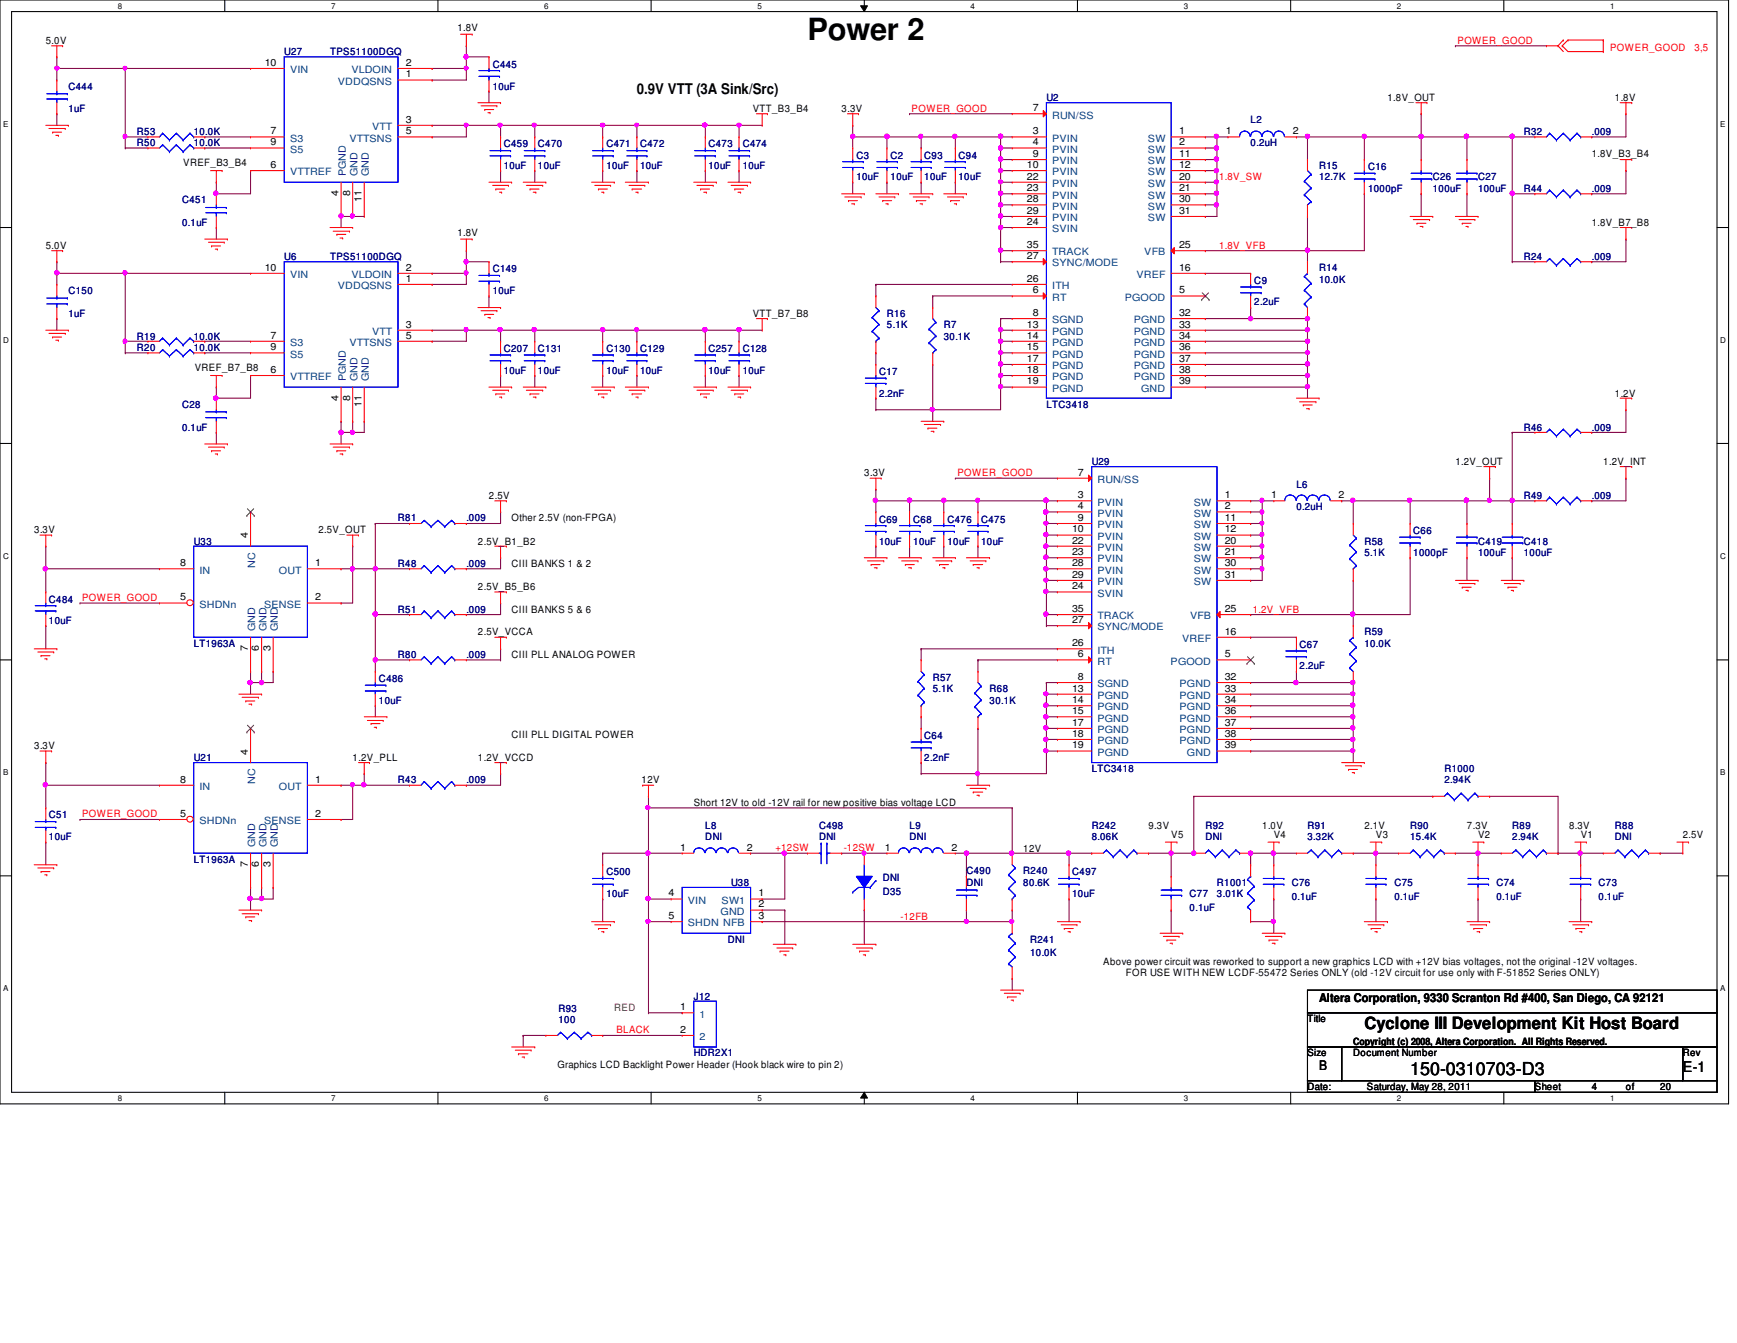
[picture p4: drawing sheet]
<svg xmlns="http://www.w3.org/2000/svg" width="279mm" height="216mm" viewBox="0 0 279 216" stroke-linecap="round" stroke-linejoin="round" font-family="sans-serif">
<defs><g id="words">
<text font-size="4.9" x="129.9" y="6.4">Power 2</text>
<text font-size="2.9" x="226.8" y="172.8">150-0310703-D3</text>
<text font-size="2.7" x="219.5" y="165.4">Cyclone III Development Kit Host Board</text>
<g font-size="2.4">
<text x="102.4" y="15.1">0.9V VTT (3A Sink/Src)</text>
<text x="270.7" y="172.3">E-1</text>
</g>
<text font-size="2.1" x="212.2" y="172">B</text>
<text font-size="1.9" x="212.2" y="161">Altera Corporation, 9330 Scranton Rd #400, San Diego, CA 92121</text>
<g font-size="1.6">
<text x="73.6" y="5">1.8V</text>
<text x="7.4" y="7">5.0V</text>
<text x="42.6" y="10.6">10</text>
<text x="65.3" y="10.6">2</text>
<text x="65.3" y="12.4">1</text>
<text x="166.1" y="17.9">7</text>
<text x="223.2" y="16.2">1.8V_OUT</text>
<text x="259.8" y="16.2">1.8V</text>
<text x="43.5" y="21.6">7</text>
<text x="43.5" y="23.4">9</text>
<text x="65.3" y="19.7">3</text>
<text x="65.3" y="21.6">5</text>
<text x="121.1" y="18">VTT_B3_B4</text>
<text x="135.4" y="18">3.3V</text>
<text x="166.1" y="21.6">3</text>
<text x="166.1" y="23.4">4</text>
<text x="189.7" y="21.6">1</text>
<text x="189.7" y="23.4">2</text>
<text x="197.2" y="21.6">1</text>
<text x="207.9" y="21.6">2</text>
<text x="29.5" y="26.8">VREF_B3_B4</text>
<text x="43.5" y="27">6</text>
<text x="165.2" y="28.9">22</text>
<text x="165.2" y="27">10</text>
<text x="166.1" y="25.2">9</text>
<text x="189.7" y="25.2">11</text>
<text x="189.7" y="28.9">20</text>
<text x="189.7" y="27">12</text>
<text x="256" y="25.3">1.8V_B3_B4</text>
<text x="54.4" y="31.5" transform="rotate(-90 54.4 31.5)">4</text>
<text x="56.3" y="31.5" transform="rotate(-90 56.3 31.5)">8</text>
<text x="58.2" y="32.4" transform="rotate(-90 58.2 32.4)">11</text>
<text x="165.2" y="30.7">23</text>
<text x="165.2" y="32.5">28</text>
<text x="165.2" y="34.4">29</text>
<text x="189.7" y="30.7">21</text>
<text x="189.7" y="32.5">30</text>
<text x="189.7" y="34.4">31</text>
<text x="7.4" y="40">5.0V</text>
<text x="73.6" y="37.9">1.8V</text>
<text x="165.2" y="41.7">27</text>
<text x="165.2" y="39.9">35</text>
<text x="165.2" y="36.2">24</text>
<text x="189.7" y="39.9">25</text>
<text x="256" y="36.3">1.8V_B7_B8</text>
<text x="42.6" y="43.5">10</text>
<text x="65.3" y="45.3">1</text>
<text x="65.3" y="43.5">2</text>
<text x="165.2" y="45.3">26</text>
<text x="166.1" y="47.2">6</text>
<text x="189.7" y="43.5">16</text>
<text x="189.7" y="47.2">5</text>
<text x="65.3" y="52.7">3</text>
<text x="121.1" y="51">VTT_B7_B8</text>
<text x="165.2" y="52.7">13</text>
<text x="166.1" y="50.8">8</text>
<text x="189.7" y="50.8">32</text>
<text x="189.7" y="52.7">33</text>
<text x="31.3" y="59.7">VREF_B7_B8</text>
<text x="43.5" y="59.9">6</text>
<text x="43.5" y="54.4">7</text>
<text x="43.5" y="56.3">9</text>
<text x="65.3" y="54.4">5</text>
<text x="165.2" y="56.3">15</text>
<text x="165.2" y="58.2">17</text>
<text x="165.2" y="59.9">18</text>
<text x="165.2" y="54.4">14</text>
<text x="189.7" y="56.3">36</text>
<text x="189.7" y="54.4">34</text>
<text x="189.7" y="58.2">37</text>
<text x="189.7" y="59.9">38</text>
<text x="54.4" y="64.4" transform="rotate(-90 54.4 64.4)">4</text>
<text x="56.3" y="64.4" transform="rotate(-90 56.3 64.4)">8</text>
<text x="58.2" y="65.4" transform="rotate(-90 58.2 65.4)">11</text>
<text x="165.2" y="61.8">19</text>
<text x="189.7" y="61.8">39</text>
<text x="259.8" y="63.8">1.2V</text>
<text x="139" y="76.5">3.3V</text>
<text x="173.4" y="76.5">7</text>
<text x="234.1" y="74.7">1.2V_OUT</text>
<text x="257.9" y="74.7">1.2V_INT</text>
<text x="78.7" y="80.2">2.5V</text>
<text x="82.3" y="83.8">Other 2.5V (non-FPGA)</text>
<text x="173.4" y="80.1">3</text>
<text x="173.4" y="81.9">4</text>
<text x="173.4" y="83.7">9</text>
<text x="197" y="80.1">1</text>
<text x="197" y="83.7">11</text>
<text x="197" y="81.9">2</text>
<text x="204.5" y="80.1">1</text>
<text x="215.3" y="80.1">2</text>
<text x="5.5" y="85.7">3.3V</text>
<text x="39.9" y="86.5" transform="rotate(-90 39.9 86.5)">4</text>
<text x="51.2" y="85.7">2.5V_OUT</text>
<text x="76.9" y="87.5">2.5V_B1_B2</text>
<text x="172.5" y="89.2">23</text>
<text x="172.5" y="87.4">22</text>
<text x="172.5" y="85.6">10</text>
<text x="197" y="87.4">20</text>
<text x="197" y="89.2">21</text>
<text x="197" y="85.6">12</text>
<text x="29" y="91">8</text>
<text x="50.7" y="91">1</text>
<text x="76.9" y="94.8">2.5V_B5_B6</text>
<text x="82.3" y="91.2">CIII BANKS 1 &amp; 2</text>
<text x="172.5" y="94.7">24</text>
<text x="172.5" y="91">28</text>
<text x="172.5" y="92.9">29</text>
<text x="197" y="91">30</text>
<text x="197" y="92.9">31</text>
<text x="29" y="96.5">5</text>
<text x="50.7" y="96.5">2</text>
<text x="82.3" y="98.5">CIII BANKS 5 &amp; 6</text>
<text x="172.5" y="100.2">27</text>
<text x="172.5" y="98.4">35</text>
<text x="197" y="98.4">25</text>
<text x="39.9" y="104.6" transform="rotate(-90 39.9 104.6)">7</text>
<text x="41.7" y="104.6" transform="rotate(-90 41.7 104.6)">6</text>
<text x="43.5" y="104.6" transform="rotate(-90 43.5 104.6)">3</text>
<text x="76.9" y="102.1">2.5V_VCCA</text>
<text x="82.3" y="105.8">CIII PLL ANALOG POWER</text>
<text x="172.5" y="103.9">26</text>
<text x="173.4" y="105.7">6</text>
<text x="197" y="102">16</text>
<text x="197" y="105.7">5</text>
<text x="172.5" y="111.2">13</text>
<text x="172.5" y="113">14</text>
<text x="173.4" y="109.3">8</text>
<text x="197" y="109.3">32</text>
<text x="197" y="111.2">33</text>
<text x="197" y="113">34</text>
<text x="82.3" y="118.6">CIII PLL DIGITAL POWER</text>
<text x="172.5" y="114.8">15</text>
<text x="172.5" y="116.7">17</text>
<text x="172.5" y="118.4">18</text>
<text x="197" y="114.8">36</text>
<text x="197" y="116.7">37</text>
<text x="197" y="118.4">38</text>
<text x="5.5" y="120.4">3.3V</text>
<text x="29" y="125.8">8</text>
<text x="39.9" y="121.3" transform="rotate(-90 39.9 121.3)">4</text>
<text x="50.7" y="125.8">1</text>
<text x="56.7" y="122.3">1.2V_PLL</text>
<text x="76.9" y="122.3">1.2V_VCCD</text>
<text x="103.2" y="125.9">12V</text>
<text x="172.5" y="120.3">19</text>
<text x="197" y="120.3">39</text>
<text x="29" y="131.3">5</text>
<text x="50.7" y="131.3">2</text>
<text x="111.6" y="129.5">Short 12V to old -12V rail for new positive bias voltage LCD</text>
<text x="109.4" y="136.7">1</text>
<text x="120.1" y="136.7">2</text>
<text x="142.3" y="136.7">1</text>
<text x="153.1" y="136.7">2</text>
<text x="164.6" y="136.9">12V</text>
<text x="184.7" y="133.3">9.3V</text>
<text x="188.4" y="134.7">V5</text>
<text x="203" y="133.3">1.0V</text>
<text x="204.9" y="134.7">V4</text>
<text x="219.5" y="133.3">2.1V</text>
<text x="221.3" y="134.7">V3</text>
<text x="236" y="133.3">7.3V</text>
<text x="237.7" y="134.7">V2</text>
<text x="252.4" y="133.3">8.3V</text>
<text x="254.3" y="134.7">V1</text>
<text x="270.7" y="134.7">2.5V</text>
<text x="39.9" y="139.4" transform="rotate(-90 39.9 139.4)">7</text>
<text x="41.7" y="139.4" transform="rotate(-90 41.7 139.4)">6</text>
<text x="43.5" y="139.4" transform="rotate(-90 43.5 139.4)">3</text>
<text x="107.5" y="144.1">4</text>
<text x="107.5" y="147.7">5</text>
<text x="122" y="144.1">1</text>
<text x="122" y="145.9">2</text>
<text x="122" y="147.7">3</text>
<text x="177.5" y="155.2">Above power circuit was reworked to support a new graphics LCD with +12V bias voltages, not the original -12V voltages.</text>
<text x="181.1" y="157">FOR USE WITH NEW LCDF-55472 Series ONLY (old -12V circuit for use only with F-51852 Series ONLY)</text>
<text x="109.4" y="162.4">1</text>
<text x="109.4" y="166">2</text>
<text x="210.3" y="164.3">Title</text>
<text x="217.7" y="168">Copyright (c) 2008, Altera Corporation. All Rights Reserved.</text>
<text x="89.7" y="171.6">Graphics LCD Backlight Power Header (Hook black wire to pin 2)</text>
<text x="210.3" y="169.8">Size</text>
<text x="217.7" y="169.8">Document Number</text>
<text x="270.7" y="169.8">Rev</text>
<text x="210.3" y="175.3">Date:</text>
<text x="219.9" y="175.3">Saturday, May 28, 2011</text>
<text x="246.9" y="175.3">Sheet</text>
<text x="256" y="175.3">4</text>
<text x="261.5" y="175.3">of</text>
<text x="267" y="175.3">20</text>
</g>
<g font-size="1.6" fill="#000080">
<text x="45.7" y="8.9">U27</text>
<text x="53.1" y="8.9">TPS51100DGQ</text>
<text x="79.2" y="10.9">C445</text>
<text x="11" y="14.4">C444</text>
<text x="79.2" y="14.4">10uF</text>
<text x="168.3" y="16.2">U2</text>
<text x="11" y="18">1uF</text>
<text x="22" y="23.5">R50</text>
<text x="22" y="21.7">R53</text>
<text x="31.2" y="23.5">10.0K</text>
<text x="31.2" y="21.7">10.0K</text>
<text x="81" y="23.7">C459</text>
<text x="86.5" y="23.7">C470</text>
<text x="97.5" y="23.7">C471</text>
<text x="103" y="23.7">C472</text>
<text x="114" y="23.7">C473</text>
<text x="119.5" y="23.7">C474</text>
<text x="201.2" y="19.8">L2</text>
<text x="201.2" y="23.5">0.2uH</text>
<text x="245.1" y="21.7">R32</text>
<text x="256" y="21.7">.009</text>
<text x="81" y="27.2">10uF</text>
<text x="86.5" y="27.2">10uF</text>
<text x="97.5" y="27.2">10uF</text>
<text x="103" y="27.2">10uF</text>
<text x="114" y="27.2">10uF</text>
<text x="119.5" y="27.2">10uF</text>
<text x="137.8" y="25.5">C3</text>
<text x="137.8" y="29">10uF</text>
<text x="143.3" y="25.5">C2</text>
<text x="143.3" y="29">10uF</text>
<text x="148.7" y="25.5">C93</text>
<text x="148.7" y="29">10uF</text>
<text x="154.2" y="25.5">C94</text>
<text x="154.2" y="29">10uF</text>
<text x="212.2" y="27.2">R15</text>
<text x="212.2" y="29">12.7K</text>
<text x="220" y="27.3">C16</text>
<text x="230.5" y="29">C26</text>
<text x="237.7" y="29">C27</text>
<text x="29.3" y="32.7">C451</text>
<text x="220" y="30.8">1000pF</text>
<text x="230.5" y="30.8">100uF</text>
<text x="237.7" y="30.8">100uF</text>
<text x="245.1" y="30.8">R44</text>
<text x="256" y="30.8">.009</text>
<text x="29.3" y="36.3">0.1uF</text>
<text x="45.7" y="41.8">U6</text>
<text x="53.1" y="41.8">TPS51100DGQ</text>
<text x="245.1" y="41.8">R24</text>
<text x="256" y="41.8">.009</text>
<text x="11" y="47.2">C150</text>
<text x="79.2" y="43.8">C149</text>
<text x="79.2" y="47.2">10uF</text>
<text x="201.8" y="45.6">C9</text>
<text x="212.2" y="43.6">R14</text>
<text x="212.2" y="45.5">10.0K</text>
<text x="11" y="51">1uF</text>
<text x="142.7" y="51">R16</text>
<text x="142.7" y="52.7">5.1K</text>
<text x="151.8" y="52.7">R7</text>
<text x="201.8" y="49.1">2.2uF</text>
<text x="22" y="54.6">R19</text>
<text x="22" y="56.4">R20</text>
<text x="31.2" y="54.6">10.0K</text>
<text x="31.2" y="56.4">10.0K</text>
<text x="81" y="56.6">C207</text>
<text x="86.5" y="56.6">C131</text>
<text x="97.5" y="56.6">C130</text>
<text x="103" y="56.6">C129</text>
<text x="114" y="56.6">C257</text>
<text x="119.5" y="56.6">C128</text>
<text x="151.8" y="54.6">30.1K</text>
<text x="29.3" y="65.5">C28</text>
<text x="81" y="60.1">10uF</text>
<text x="86.5" y="60.1">10uF</text>
<text x="97.5" y="60.1">10uF</text>
<text x="103" y="60.1">10uF</text>
<text x="114" y="60.1">10uF</text>
<text x="119.5" y="60.1">10uF</text>
<text x="141.4" y="60.3">C17</text>
<text x="141.4" y="63.8">2.2nF</text>
<text x="168.3" y="65.5">LTC3418</text>
<text x="29.3" y="69.3">0.1uF</text>
<text x="245.1" y="69.3">R46</text>
<text x="256" y="69.3">.009</text>
<text x="175.6" y="74.7">U29</text>
<text x="64" y="83.8">R81</text>
<text x="75" y="83.8">.009</text>
<text x="208.5" y="78.4">L6</text>
<text x="208.5" y="82">0.2uH</text>
<text x="245.1" y="80.2">R49</text>
<text x="256" y="80.2">.009</text>
<text x="31.2" y="87.5">U33</text>
<text x="141.4" y="84.1">C69</text>
<text x="141.4" y="87.5">10uF</text>
<text x="146.9" y="84.1">C68</text>
<text x="146.9" y="87.5">10uF</text>
<text x="152.4" y="84.1">C476</text>
<text x="152.4" y="87.5">10uF</text>
<text x="157.8" y="84.1">C475</text>
<text x="157.8" y="87.5">10uF</text>
<text x="219.5" y="87.5">R58</text>
<text x="219.5" y="89.3">5.1K</text>
<text x="227.3" y="85.9">C66</text>
<text x="227.3" y="89.3">1000pF</text>
<text x="237.7" y="87.5">C419</text>
<text x="237.7" y="89.3">100uF</text>
<text x="245.1" y="87.5">C418</text>
<text x="245.1" y="89.3">100uF</text>
<text x="64" y="91.2">R48</text>
<text x="75" y="91.2">.009</text>
<text x="7.9" y="96.9">C484</text>
<text x="7.9" y="100.3">10uF</text>
<text x="64" y="98.5">R51</text>
<text x="75" y="98.5">.009</text>
<text x="31.2" y="104">LT1963A</text>
<text x="64" y="105.8">R80</text>
<text x="75" y="105.8">.009</text>
<text x="209" y="104.1">C67</text>
<text x="209" y="107.6">2.2uF</text>
<text x="219.5" y="102.1">R59</text>
<text x="219.5" y="104">10.0K</text>
<text x="61" y="109.6">C486</text>
<text x="61" y="113.1">10uF</text>
<text x="150" y="109.5">R57</text>
<text x="150" y="111.3">5.1K</text>
<text x="159.2" y="111.3">R68</text>
<text x="159.2" y="113.1">30.1K</text>
<text x="148.7" y="118.8">C64</text>
<text x="31.2" y="122.3">U21</text>
<text x="64" y="125.9">R43</text>
<text x="75" y="125.9">.009</text>
<text x="148.7" y="122.3">2.2nF</text>
<text x="175.6" y="124.1">LTC3418</text>
<text x="232.3" y="124.1">R1000</text>
<text x="232.3" y="125.9">2.94K</text>
<text x="7.9" y="131.6">C51</text>
<text x="7.9" y="135">10uF</text>
<text x="113.5" y="133.3">L8</text>
<text x="113.5" y="135">DNI</text>
<text x="131.7" y="133.3">C498</text>
<text x="131.7" y="135">DNI</text>
<text x="146.3" y="133.3">L9</text>
<text x="146.3" y="135">DNI</text>
<text x="175.6" y="133.3">R242</text>
<text x="175.6" y="135">8.06K</text>
<text x="193.9" y="133.3">R92</text>
<text x="193.9" y="135">DNI</text>
<text x="210.3" y="133.3">R91</text>
<text x="210.3" y="135">3.32K</text>
<text x="226.8" y="133.3">R90</text>
<text x="226.8" y="135">15.4K</text>
<text x="243.2" y="133.3">R89</text>
<text x="243.2" y="135">2.94K</text>
<text x="259.8" y="133.3">R88</text>
<text x="259.8" y="135">DNI</text>
<text x="31.2" y="138.7">LT1963A</text>
<text x="97.5" y="140.7">C500</text>
<text x="117.6" y="142.4">U38</text>
<text x="142" y="143.8">D35</text>
<text x="142" y="141.6">DNI</text>
<text x="155.4" y="140.5">C490</text>
<text x="155.4" y="142.4">DNI</text>
<text x="164.6" y="140.5">R240</text>
<text x="164.6" y="142.4">80.6K</text>
<text x="172.5" y="140.7">C497</text>
<text x="195.7" y="142.4">R1001</text>
<text x="207.8" y="142.4">C76</text>
<text x="224.3" y="142.4">C75</text>
<text x="240.7" y="142.4">C74</text>
<text x="257.1" y="142.4">C73</text>
<text x="97.5" y="144.2">10uF</text>
<text x="172.5" y="144.2">10uF</text>
<text x="191.3" y="144.2">C77</text>
<text x="191.3" y="146.4">0.1uF</text>
<text x="195.7" y="144.2">3.01K</text>
<text x="207.8" y="144.6">0.1uF</text>
<text x="224.3" y="144.6">0.1uF</text>
<text x="240.7" y="144.6">0.1uF</text>
<text x="257.1" y="144.6">0.1uF</text>
<text x="117.1" y="151.6">DNI</text>
<text x="165.7" y="151.6">R241</text>
<text x="165.7" y="153.8">10.0K</text>
<text x="111.6" y="160.7">J12</text>
<text x="89.8" y="162.6">R93</text>
<text x="89.8" y="164.5">100</text>
<text x="111.6" y="169.8">HDR2X1</text>
</g>
<g font-size="1.6" fill="#004080">
<text x="46.7" y="11.8">VIN</text>
<text x="56.6" y="11.8">VLDOIN</text>
<text x="54.4" y="13.6">VDDQSNS</text>
<text x="46.7" y="22.8">S3</text>
<text x="56.2" y="22.8">VTTSNS</text>
<text x="59.9" y="20.9">VTT</text>
<text x="169.2" y="22.8">PVIN</text>
<text x="169.2" y="19.1">RUN/SS</text>
<text x="184.7" y="22.8">SW</text>
<text x="46.7" y="28.2">VTTREF</text>
<text x="46.7" y="24.6">S5</text>
<text x="55.6" y="28.4" transform="rotate(-90 55.6 28.4)">PGND</text>
<text x="57.5" y="28.4" transform="rotate(-90 57.5 28.4)">GND</text>
<text x="59.4" y="28.4" transform="rotate(-90 59.4 28.4)">GND</text>
<text x="169.2" y="24.6">PVIN</text>
<text x="169.2" y="28.2">PVIN</text>
<text x="169.2" y="26.4">PVIN</text>
<text x="184.7" y="26.4">SW</text>
<text x="184.7" y="24.6">SW</text>
<text x="184.7" y="28.2">SW</text>
<text x="169.2" y="31.9">PVIN</text>
<text x="169.2" y="30.1">PVIN</text>
<text x="169.2" y="33.7">PVIN</text>
<text x="169.2" y="35.6">PVIN</text>
<text x="184.7" y="30.1">SW</text>
<text x="184.7" y="31.9">SW</text>
<text x="184.7" y="33.7">SW</text>
<text x="184.7" y="35.6">SW</text>
<text x="169.2" y="41.1">TRACK</text>
<text x="169.2" y="37.3">SVIN</text>
<text x="184.1" y="41.1">VFB</text>
<text x="46.7" y="44.7">VIN</text>
<text x="54.4" y="46.5">VDDQSNS</text>
<text x="56.6" y="44.7">VLDOIN</text>
<text x="169.2" y="46.5">ITH</text>
<text x="169.2" y="42.8">SYNC/MODE</text>
<text x="182.8" y="44.7">VREF</text>
<text x="59.9" y="53.8">VTT</text>
<text x="169.2" y="53.8">PGND</text>
<text x="169.2" y="48.3">RT</text>
<text x="169.2" y="52">SGND</text>
<text x="180.9" y="48.3">PGOOD</text>
<text x="182.4" y="52">PGND</text>
<text x="182.4" y="53.8">PGND</text>
<text x="46.7" y="55.6">S3</text>
<text x="46.7" y="57.5">S5</text>
<text x="56.2" y="55.6">VTTSNS</text>
<text x="169.2" y="57.5">PGND</text>
<text x="169.2" y="59.4">PGND</text>
<text x="169.2" y="55.6">PGND</text>
<text x="182.4" y="57.5">PGND</text>
<text x="182.4" y="55.6">PGND</text>
<text x="182.4" y="59.4">PGND</text>
<text x="46.7" y="61.1">VTTREF</text>
<text x="55.6" y="61.3" transform="rotate(-90 55.6 61.3)">PGND</text>
<text x="57.5" y="61.3" transform="rotate(-90 57.5 61.3)">GND</text>
<text x="59.4" y="61.3" transform="rotate(-90 59.4 61.3)">GND</text>
<text x="169.2" y="63">PGND</text>
<text x="169.2" y="61.1">PGND</text>
<text x="182.4" y="61.1">PGND</text>
<text x="183.6" y="63">GND</text>
<text x="176.5" y="77.6">RUN/SS</text>
<text x="176.5" y="81.3">PVIN</text>
<text x="176.5" y="83.1">PVIN</text>
<text x="192" y="81.3">SW</text>
<text x="192" y="83.1">SW</text>
<text x="176.5" y="88.6">PVIN</text>
<text x="176.5" y="86.8">PVIN</text>
<text x="176.5" y="84.9">PVIN</text>
<text x="192" y="84.9">SW</text>
<text x="192" y="88.6">SW</text>
<text x="192" y="86.8">SW</text>
<text x="32.1" y="92.2">IN</text>
<text x="41.1" y="91.3" transform="rotate(-90 41.1 91.3)">NC</text>
<text x="44.9" y="92.2">OUT</text>
<text x="176.5" y="95.9">SVIN</text>
<text x="176.5" y="90.4">PVIN</text>
<text x="176.5" y="92.2">PVIN</text>
<text x="176.5" y="94.1">PVIN</text>
<text x="192" y="90.4">SW</text>
<text x="192" y="92.2">SW</text>
<text x="192" y="94.1">SW</text>
<text x="32.1" y="97.7">SHDNn</text>
<text x="41.1" y="101.5" transform="rotate(-90 41.1 101.5)">GND</text>
<text x="42.5" y="97.7">SENSE</text>
<text x="42.8" y="101.5" transform="rotate(-90 42.8 101.5)">GND</text>
<text x="44.7" y="101.5" transform="rotate(-90 44.7 101.5)">GND</text>
<text x="176.5" y="101.3">SYNC/MODE</text>
<text x="176.5" y="99.6">TRACK</text>
<text x="191.4" y="99.6">VFB</text>
<text x="176.5" y="105.1">ITH</text>
<text x="176.5" y="106.8">RT</text>
<text x="188.3" y="106.8">PGOOD</text>
<text x="190.2" y="103.2">VREF</text>
<text x="176.5" y="112.4">PGND</text>
<text x="176.5" y="110.5">SGND</text>
<text x="189.7" y="110.5">PGND</text>
<text x="189.7" y="112.4">PGND</text>
<text x="176.5" y="116">PGND</text>
<text x="176.5" y="117.9">PGND</text>
<text x="176.5" y="119.6">PGND</text>
<text x="176.5" y="114.2">PGND</text>
<text x="189.7" y="116">PGND</text>
<text x="189.7" y="114.2">PGND</text>
<text x="189.7" y="117.9">PGND</text>
<text x="189.7" y="119.6">PGND</text>
<text x="176.5" y="121.5">PGND</text>
<text x="190.9" y="121.5">GND</text>
<text x="32.1" y="127">IN</text>
<text x="41.1" y="126.1" transform="rotate(-90 41.1 126.1)">NC</text>
<text x="44.9" y="127">OUT</text>
<text x="32.1" y="132.5">SHDNn</text>
<text x="41.1" y="136.2" transform="rotate(-90 41.1 136.2)">GND</text>
<text x="42.5" y="132.5">SENSE</text>
<text x="42.8" y="136.2" transform="rotate(-90 42.8 136.2)">GND</text>
<text x="44.7" y="136.2" transform="rotate(-90 44.7 136.2)">GND</text>
<text x="110.7" y="145.3">VIN</text>
<text x="110.7" y="148.9">SHDN NFB</text>
<text x="115.9" y="147.1">GND</text>
<text x="116.1" y="145.3">SW1</text>
<text x="112.5" y="163.6">1</text>
<text x="112.5" y="167.2">2</text>
</g>
<g font-size="1.6" fill="#f00">
<text x="234.4" y="7">POWER_GOOD</text>
<text x="259" y="8.1">POWER_GOOD</text>
<text x="272.5" y="8.1">3,5</text>
<text x="146.6" y="17.9">POWER_GOOD</text>
<text x="196.1" y="29">1.8V_SW</text>
<text x="196.1" y="40">1.8V_VFB</text>
<text x="154" y="76.5">POWER_GOOD</text>
<text x="13.2" y="96.6">POWER_GOOD</text>
<text x="201.5" y="98.5">1.2V_VFB</text>
<text x="13.2" y="131.4">POWER_GOOD</text>
<text x="124.7" y="136.8">+12SW</text>
<text x="135.7" y="136.8">-12SW</text>
<text x="144.9" y="147.8">-12FB</text>
<text x="99.1" y="166.1">BLACK</text>
</g>
<text font-size="1.6" fill="#804000" x="98.8" y="162.5">RED</text>
<g font-size="1.3">
<text x="19" y="1.4">8</text>
<text x="53.3" y="1.4">7</text>
<text x="87.5" y="1.4">6</text>
<text x="121.8" y="1.4">5</text>
<text x="156.1" y="1.4">4</text>
<text x="190.4" y="1.4">3</text>
<text x="224.7" y="1.4">2</text>
<text x="259" y="1.4">1</text>
<text x=".5" y="20.4">E</text>
<text x="276.7" y="20.4">E</text>
<text x=".5" y="55.1">D</text>
<text x="276.7" y="55.1">D</text>
<text x=".5" y="89.8">C</text>
<text x="276.7" y="89.8">C</text>
<text x=".5" y="124.6">B</text>
<text x="276.7" y="124.6">B</text>
<text x=".5" y="159.3">A</text>
<text x="276.7" y="159.3">A</text>
<text x="19" y="177">8</text>
<text x="53.3" y="177">7</text>
<text x="87.5" y="177">6</text>
<text x="121.8" y="177">5</text>
<text x="156.1" y="177">4</text>
<text x="190.4" y="177">3</text>
<text x="224.7" y="177">2</text>
<text x="259" y="177">1</text>
</g>
</g></defs>
<path d="M0 0h278v177.5h-278zM1.9 1.9h274.3v173.7h-274.3z" fill="none" stroke="#000" stroke-width=".17"/>
<g fill="#fff">
<path d="M19 .3h.6v1.4h-.6z"/>
<path d="M19 175.9h.6v1.4h-.6z"/>
</g>
<path d="M36.2 0v1.9M36.2 175.6v1.9" fill="none" stroke="#000" stroke-width=".17"/>
<g fill="#fff">
<path d="M53.3 .3h.6v1.4h-.6z"/>
<path d="M53.3 175.9h.6v1.4h-.6z"/>
</g>
<path d="M70.4 0v1.9M70.4 175.6v1.9" fill="none" stroke="#000" stroke-width=".17"/>
<g fill="#fff">
<path d="M87.5 .3h.7v1.4h-.7z"/>
<path d="M87.5 175.9h.7v1.4h-.7z"/>
</g>
<path d="M104.7 0v1.9M104.7 175.6v1.9" fill="none" stroke="#000" stroke-width=".17"/>
<g fill="#fff">
<path d="M121.8 .3h.7v1.4h-.7z"/>
<path d="M121.8 175.9h.7v1.4h-.7z"/>
</g>
<path d="M139 0v1.9M139 175.6v1.9" fill="none" stroke="#000" stroke-width=".17"/>
<path d="M138.4 .9h1.1l-.5 1zM139 175.6l.5 .9h-1.1z" fill="#000"/>
<path d="M138.4 .9h1.1l-.5 1zM139 175.6l.5 .9h-1.1z" fill="none" stroke="#000" stroke-width=".16"/>
<g fill="#fff">
<path d="M156.1 .3h.7v1.4h-.7z"/>
<path d="M156.1 175.9h.7v1.4h-.7z"/>
</g>
<path d="M173.3 0v1.9M173.3 175.6v1.9" fill="none" stroke="#000" stroke-width=".17"/>
<g fill="#fff">
<path d="M190.4 .3h.7v1.4h-.7z"/>
<path d="M190.4 175.9h.7v1.4h-.7z"/>
</g>
<path d="M207.6 0v1.9M207.6 175.6v1.9" fill="none" stroke="#000" stroke-width=".17"/>
<g fill="#fff">
<path d="M224.7 .3h.7v1.4h-.7z"/>
<path d="M224.7 175.9h.7v1.4h-.7z"/>
</g>
<path d="M241.9 0v1.9M241.9 175.6v1.9" fill="none" stroke="#000" stroke-width=".17"/>
<g fill="#fff">
<path d="M259 .3h.7v1.4h-.7z"/>
<path d="M259 175.9h.7v1.4h-.7z"/>
<path d="M.5 19.2h.9v1.5h-.9z"/>
<path d="M276.7 19.2h.8v1.5h-.8z"/>
<path d="M.5 53.9h.9v1.5h-.9z"/>
<path d="M276.7 53.9h.9v1.5h-.9z"/>
</g>
<path d="M0 36.6h1.9M276.2 36.6h1.8" fill="none" stroke="#000" stroke-width=".17"/>
<g fill="#fff">
<path d="M.5 88.6h.9v1.5h-.9z"/>
<path d="M276.7 88.6h.9v1.5h-.9z"/>
</g>
<path d="M0 71.3h1.9M276.2 71.3h1.8" fill="none" stroke="#000" stroke-width=".17"/>
<g fill="#fff">
<path d="M.5 123.4h.9v1.5h-.9z"/>
<path d="M276.7 123.4h.8v1.5h-.8z"/>
</g>
<path d="M0 106.1h1.9M276.2 106.1h1.8" fill="none" stroke="#000" stroke-width=".17"/>
<g fill="#fff">
<path d="M.5 158.2h.8v1.4h-.8z"/>
<path d="M276.7 158.2h.8v1.4h-.8z"/>
</g>
<path d="M0 140.8h1.9M276.2 140.8h1.8" fill="none" stroke="#000" stroke-width=".17"/>
<path d="M34.8 29.3h.1M34.8 36.6h.1M34.8 31.2h.1M34.8 29.3v1.9M34.8 36.6v1.8M34.8 31.2h5.5" fill="none" stroke="#800040" stroke-width=".17"/>
<circle cx="34.7" cy="31.1" r=".35" fill="#f0f"/>
<circle cx="34.7" cy="31.1" r=".35" fill="none" stroke="#f0f" stroke-width=".17"/>
<path d="M102.4 20.2h.1M102.4 20.2h11.1" fill="none" stroke="#800040" stroke-width=".17"/>
<circle cx="113.4" cy="20.1" r=".33" fill="#f0f"/>
<circle cx="113.4" cy="20.1" r=".33" fill="none" stroke="#f0f" stroke-width=".17"/>
<circle cx="102.4" cy="20.1" r=".31" fill="#f0f"/>
<circle cx="102.4" cy="20.1" r=".31" fill="none" stroke="#f0f" stroke-width=".17"/>
<g fill="none" stroke="#800040" stroke-width=".17">
<path d="M69.5 22h.1M69.5 20.2h.1M69.5 20.2h11M69.5 22h5.5M75 20.2h.1M80.5 20.2h.1M80.5 27.4h.1M80.5 20.2v1.8M80.5 27.4v1.9M86 27.4h.1M86 27.4v1.9M96.9 20.2h.1"/>
<path d="M96.9 20.2v1.8M102.4 20.2h.1M102.4 20.2v1.8M113.5 20.2h.1M113.5 20.2v1.8M118.9 27.4h.1M118.9 27.4v1.9"/>
</g>
<circle cx="75" cy="20.1" r=".31" fill="#f0f"/>
<circle cx="75" cy="20.1" r=".31" fill="none" stroke="#f0f" stroke-width=".17"/>
<path d="M75 20.2h.1M75 20.2v1.8M113.5 27.4h.1M113.5 20.2h.1M113.5 27.4v1.9M113.5 20.2h5.4M118.9 20.2h.1M118.9 20.2v1.8" fill="none" stroke="#800040" stroke-width=".17"/>
<circle cx="113.4" cy="20.1" r=".33" fill="#f0f"/>
<circle cx="113.4" cy="20.1" r=".33" fill="none" stroke="#f0f" stroke-width=".17"/>
<path d="M96.9 20.2h.1M96.9 20.2h5.5M118.9 20.2h.1M118.9 20.2h3.7" fill="none" stroke="#800040" stroke-width=".17"/>
<circle cx="118.9" cy="20.1" r=".33" fill="#f0f"/>
<circle cx="118.9" cy="20.1" r=".33" fill="none" stroke="#f0f" stroke-width=".17"/>
<path d="M86 20.2h.1M86 20.2v1.8M86 20.2h10.9" fill="none" stroke="#800040" stroke-width=".17"/>
<circle cx="97" cy="20.1" r=".33" fill="#f0f"/>
<circle cx="97" cy="20.1" r=".33" fill="none" stroke="#f0f" stroke-width=".17"/>
<circle cx="85.9" cy="20.1" r=".33" fill="#f0f"/>
<circle cx="85.9" cy="20.1" r=".33" fill="none" stroke="#f0f" stroke-width=".17"/>
<path d="M80.5 20.2h.1M80.5 20.2h5.5M96.9 27.4h.1M96.9 27.4v1.9M102.4 27.4h.1M102.4 27.4v1.9" fill="none" stroke="#800040" stroke-width=".17"/>
<circle cx="80.4" cy="20.1" r=".33" fill="#f0f"/>
<circle cx="80.4" cy="20.1" r=".33" fill="none" stroke="#f0f" stroke-width=".17"/>
<path d="M69.5 11h.1M75 9.1h.1M75 9.1v1.9h-5.5M78.7 14.6h.1M78.7 14.6v1.9M40.3 27.4h.1M40.3 27.4v3.8" fill="none" stroke="#800040" stroke-width=".17"/>
<circle cx="75" cy="11" r=".31" fill="#f0f"/>
<circle cx="75" cy="11" r=".31" fill="none" stroke="#f0f" stroke-width=".17"/>
<circle cx="74.9" cy="9.1" r=".33" fill="#f0f"/>
<circle cx="74.9" cy="9.1" r=".33" fill="none" stroke="#f0f" stroke-width=".17"/>
<path d="M69.5 12.9h.1M75 11h.1M75 9.1h.1M75 11v1.9h-5.5M75 9.1h3.7" fill="none" stroke="#800040" stroke-width=".17"/>
<circle cx="74.9" cy="9.1" r=".33" fill="#f0f"/>
<circle cx="74.9" cy="9.1" r=".33" fill="none" stroke="#f0f" stroke-width=".17"/>
<path d="M54.9 34.8h.1M54.9 34.8h1.8" fill="none" stroke="#800040" stroke-width=".17"/>
<circle cx="56.6" cy="34.7" r=".33" fill="#f0f"/>
<circle cx="56.6" cy="34.7" r=".33" fill="none" stroke="#f0f" stroke-width=".17"/>
<circle cx="54.9" cy="34.7" r=".35" fill="#f0f"/>
<circle cx="54.9" cy="34.7" r=".35" fill="none" stroke="#f0f" stroke-width=".17"/>
<path d="M9.1 11h.1M9.1 11h11.1M20.2 11h.1M20.2 11v11M20.2 22h.1M20.2 22h3.6M54.9 34.8h.1M54.9 34.8v1.8M56.7 34.8h.1M56.7 34.8h1.9" fill="none" stroke="#800040" stroke-width=".17"/>
<circle cx="9.2" cy="11" r=".33" fill="#f0f"/>
<circle cx="9.2" cy="11" r=".33" fill="none" stroke="#f0f" stroke-width=".17"/>
<path d="M20.2 23.8h.1M20.2 22h.1M20.2 23.8h3.6M20.2 22v1.8" fill="none" stroke="#800040" stroke-width=".17"/>
<circle cx="20.1" cy="21.9" r=".33" fill="#f0f"/>
<circle cx="20.1" cy="21.9" r=".33" fill="none" stroke="#f0f" stroke-width=".17"/>
<path d="M9.1 11h.1M9.1 11v1.9M20.2 11h.1M20.2 11h20.1M32.9 22h.1M32.9 22h7.4" fill="none" stroke="#800040" stroke-width=".17"/>
<circle cx="20.1" cy="11" r=".31" fill="#f0f"/>
<circle cx="20.1" cy="11" r=".31" fill="none" stroke="#f0f" stroke-width=".17"/>
<path d="M9.1 18.3h.1M9.1 9.1h.1M9.1 9.1v1.9M9.1 18.3v1.9M75 7.4h.1M75 7.4v1.7M32.9 23.8h.1M32.9 23.8h7.4M40.3 107.9h.1M40.3 109.7h.1M40.3 107.9v3.7" fill="none" stroke="#800040" stroke-width=".17"/>
<circle cx="40.2" cy="109.7" r=".35" fill="#f0f"/>
<circle cx="40.2" cy="109.7" r=".35" fill="none" stroke="#f0f" stroke-width=".17"/>
<path d="M234.1 7.4h.1M234.1 7.4h14.7M7.4 91.4h.1M7.4 91.4v3.8M12.9 96.9h.1M12.9 96.9h12.8M7.4 100.6h.1M7.4 100.6v3.7M42.1 107.9h.1M42.1 107.9v1.8M43.9 107.9h.1M43.9 107.9v1.8" fill="none" stroke="#800040" stroke-width=".17"/>
<circle cx="7.3" cy="91.4" r=".35" fill="#f0f"/>
<circle cx="7.3" cy="91.4" r=".35" fill="none" stroke="#f0f" stroke-width=".17"/>
<path d="M7.4 91.4h.1M7.4 91.4h18.3M60.4 106.1h.1M60.4 106.1v1.8" fill="none" stroke="#800040" stroke-width=".17"/>
<circle cx="60.4" cy="106.1" r=".35" fill="#f0f"/>
<circle cx="60.4" cy="106.1" r=".35" fill="none" stroke="#f0f" stroke-width=".17"/>
<path d="M60.4 91.4h.1M60.4 91.4h5.5" fill="none" stroke="#800040" stroke-width=".17"/>
<circle cx="60.4" cy="91.4" r=".35" fill="#f0f"/>
<circle cx="60.4" cy="91.4" r=".35" fill="none" stroke="#f0f" stroke-width=".17"/>
<path d="M75 91.4h.1M80.5 89.7h.1M80.5 89.7v1.7h-5.5M42.1 109.7h.1M42.1 109.7h1.8M60.4 113.5h.1M60.4 113.5v1.7" fill="none" stroke="#800040" stroke-width=".17"/>
<circle cx="42.1" cy="109.7" r=".35" fill="#f0f"/>
<circle cx="42.1" cy="109.7" r=".35" fill="none" stroke="#f0f" stroke-width=".17"/>
<path d="M60.4 98.8h.1M60.4 98.8h5.5M60.4 91.4v7.4M75 98.8h.1M80.5 96.9h.1M80.5 96.9v1.9h-5.5" fill="none" stroke="#800040" stroke-width=".17"/>
<circle cx="60.4" cy="98.7" r=".35" fill="#f0f"/>
<circle cx="60.4" cy="98.7" r=".35" fill="none" stroke="#f0f" stroke-width=".17"/>
<path d="M146.3 18.3h.1M146.3 18.3h16.5M137.2 20.2h.1M137.2 22h.1M137.2 20.2v1.8M137.2 22h5.5M56.7 87.8h.1M56.7 87.8v3.6" fill="none" stroke="#800040" stroke-width=".17"/>
<circle cx="142.7" cy="21.9" r=".35" fill="#f0f"/>
<circle cx="142.7" cy="21.9" r=".35" fill="none" stroke="#f0f" stroke-width=".17"/>
<circle cx="137.1" cy="21.9" r=".35" fill="#f0f"/>
<circle cx="137.1" cy="21.9" r=".35" fill="none" stroke="#f0f" stroke-width=".17"/>
<path d="M153.7 22h.1M153.7 22h7.3" fill="none" stroke="#800040" stroke-width=".17"/>
<circle cx="160.9" cy="21.9" r=".35" fill="#f0f"/>
<circle cx="160.9" cy="21.9" r=".35" fill="none" stroke="#f0f" stroke-width=".17"/>
<circle cx="153.6" cy="21.9" r=".35" fill="#f0f"/>
<circle cx="153.6" cy="21.9" r=".35" fill="none" stroke="#f0f" stroke-width=".17"/>
<path d="M142.7 22h.1M142.7 22h5.5" fill="none" stroke="#800040" stroke-width=".17"/>
<circle cx="142.7" cy="21.9" r=".35" fill="#f0f"/>
<circle cx="142.7" cy="21.9" r=".35" fill="none" stroke="#f0f" stroke-width=".17"/>
<path d="M137.2 22h.1M137.2 22v1.8M142.7 22h.1M142.7 22v1.8M148.2 22h.1M148.2 22v1.8M153.7 22h.1M153.7 22v1.8M161 22h.1M161 22v1.8" fill="none" stroke="#800040" stroke-width=".17"/>
<circle cx="160.9" cy="23.8" r=".35" fill="#f0f"/>
<circle cx="160.9" cy="23.8" r=".35" fill="none" stroke="#f0f" stroke-width=".17"/>
<circle cx="160.9" cy="21.9" r=".35" fill="#f0f"/>
<circle cx="160.9" cy="21.9" r=".35" fill="none" stroke="#f0f" stroke-width=".17"/>
<path d="M161 34.8h.1M161 34.8v1.8" fill="none" stroke="#800040" stroke-width=".17"/>
<circle cx="160.9" cy="36.6" r=".35" fill="#f0f"/>
<circle cx="160.9" cy="36.6" r=".35" fill="none" stroke="#f0f" stroke-width=".17"/>
<circle cx="160.9" cy="34.7" r=".35" fill="#f0f"/>
<circle cx="160.9" cy="34.7" r=".35" fill="none" stroke="#f0f" stroke-width=".17"/>
<path d="M161 31.2h.1M161 31.2v1.7" fill="none" stroke="#800040" stroke-width=".17"/>
<circle cx="160.9" cy="31.1" r=".35" fill="#f0f"/>
<circle cx="160.9" cy="31.1" r=".35" fill="none" stroke="#f0f" stroke-width=".17"/>
<path d="M161 25.7h.1M161 25.7v1.7" fill="none" stroke="#800040" stroke-width=".17"/>
<circle cx="160.9" cy="25.6" r=".35" fill="#f0f"/>
<circle cx="160.9" cy="25.6" r=".35" fill="none" stroke="#f0f" stroke-width=".17"/>
<path d="M161 23.8h.1M161 23.8v1.9" fill="none" stroke="#800040" stroke-width=".17"/>
<circle cx="160.9" cy="23.8" r=".35" fill="#f0f"/>
<circle cx="160.9" cy="23.8" r=".35" fill="none" stroke="#f0f" stroke-width=".17"/>
<path d="M161 27.4h.1M161 27.4v1.9" fill="none" stroke="#800040" stroke-width=".17"/>
<circle cx="160.9" cy="27.4" r=".35" fill="#f0f"/>
<circle cx="160.9" cy="27.4" r=".35" fill="none" stroke="#f0f" stroke-width=".17"/>
<path d="M161 29.3h.1M161 29.3v1.9" fill="none" stroke="#800040" stroke-width=".17"/>
<circle cx="161" cy="29.2" r=".33" fill="#f0f"/>
<circle cx="161" cy="29.2" r=".33" fill="none" stroke="#f0f" stroke-width=".17"/>
<g fill="none" stroke="#800040" stroke-width=".17">
<path d="M161 22h.1M161 23.8h.1M161 32.9h.1M161 34.8h.1M161 31.2h.1M161 25.7h.1M161 27.4h.1M161 36.6h.1M161 29.3h.1M161 22h1.8M161 23.8h1.8M161 32.9h1.8"/>
<path d="M161 34.8h1.8M161 31.2h1.8M161 25.7h1.8M161 27.4h1.8M161 36.6h1.8M161 29.3h1.8M161 32.9v1.9"/>
</g>
<circle cx="160.9" cy="32.9" r=".35" fill="#f0f"/>
<circle cx="160.9" cy="32.9" r=".35" fill="none" stroke="#f0f" stroke-width=".17"/>
<path d="M161 40.3h.1M161 40.3v1.8" fill="none" stroke="#800040" stroke-width=".17"/>
<circle cx="160.9" cy="40.2" r=".35" fill="#f0f"/>
<circle cx="160.9" cy="40.2" r=".35" fill="none" stroke="#f0f" stroke-width=".17"/>
<path d="M161 40.3h.1M161 42.1h.1M161 40.3h1.8M161 42.1h1.8M210.3 40.3h.1M210.3 40.3v1.8" fill="none" stroke="#800040" stroke-width=".17"/>
<circle cx="210.3" cy="40.2" r=".35" fill="#f0f"/>
<circle cx="210.3" cy="40.2" r=".35" fill="none" stroke="#f0f" stroke-width=".17"/>
<path d="M193.9 22h.1M193.9 22h1.8M195.7 32.9h.1M195.7 32.9v1.9M210.3 40.3h.1M210.3 40.3h9.2" fill="none" stroke="#800040" stroke-width=".17"/>
<circle cx="195.7" cy="32.9" r=".35" fill="#f0f"/>
<circle cx="195.7" cy="32.9" r=".35" fill="none" stroke="#f0f" stroke-width=".17"/>
<path d="M195.7 27.4h.1M195.7 27.4v1.9" fill="none" stroke="#800040" stroke-width=".17"/>
<circle cx="195.7" cy="27.4" r=".35" fill="#f0f"/>
<circle cx="195.7" cy="27.4" r=".35" fill="none" stroke="#f0f" stroke-width=".17"/>
<path d="M195.7 31.2h.1M195.7 31.2v1.7" fill="none" stroke="#800040" stroke-width=".17"/>
<circle cx="195.7" cy="31.1" r=".35" fill="#f0f"/>
<circle cx="195.7" cy="31.1" r=".35" fill="none" stroke="#f0f" stroke-width=".17"/>
<path d="M195.7 22h.1M195.7 22v1.8" fill="none" stroke="#800040" stroke-width=".17"/>
<circle cx="195.7" cy="21.9" r=".35" fill="#f0f"/>
<circle cx="195.7" cy="21.9" r=".35" fill="none" stroke="#f0f" stroke-width=".17"/>
<path d="M195.7 25.7h.1M195.7 25.7v1.7" fill="none" stroke="#800040" stroke-width=".17"/>
<circle cx="195.7" cy="25.6" r=".35" fill="#f0f"/>
<circle cx="195.7" cy="25.6" r=".35" fill="none" stroke="#f0f" stroke-width=".17"/>
<path d="M195.7 23.8h.1M195.7 23.8v1.9" fill="none" stroke="#800040" stroke-width=".17"/>
<circle cx="195.7" cy="23.8" r=".35" fill="#f0f"/>
<circle cx="195.7" cy="23.8" r=".35" fill="none" stroke="#f0f" stroke-width=".17"/>
<path d="M195.7 29.3h.1M195.7 29.3v1.9" fill="none" stroke="#800040" stroke-width=".17"/>
<circle cx="195.7" cy="29.2" r=".33" fill="#f0f"/>
<circle cx="195.7" cy="29.2" r=".33" fill="none" stroke="#f0f" stroke-width=".17"/>
<g fill="none" stroke="#800040" stroke-width=".17">
<path d="M193.9 32.9h.1M193.9 34.8h.1M193.9 27.4h.1M193.9 29.3h.1M193.9 31.2h.1M193.9 23.8h.1M193.9 25.7h.1M193.9 32.9h1.8M193.9 34.8h1.8M193.9 27.4h1.8M193.9 29.3h1.8M193.9 31.2h1.8"/>
<path d="M193.9 23.8h1.8M193.9 25.7h1.8M195.7 22h.1M195.7 22h1.8M210.3 22h.1M210.3 22h9.2"/>
</g>
<circle cx="210.3" cy="21.9" r=".35" fill="#f0f"/>
<circle cx="210.3" cy="21.9" r=".35" fill="none" stroke="#f0f" stroke-width=".17"/>
<path d="M210.3 22h.1M210.3 22v3.7M210.3 51.2h.1M210.3 51.2v1.9" fill="none" stroke="#800040" stroke-width=".17"/>
<circle cx="210.3" cy="51.2" r=".35" fill="#f0f"/>
<circle cx="210.3" cy="51.2" r=".35" fill="none" stroke="#f0f" stroke-width=".17"/>
<path d="M210.3 53.1h.1M210.3 53.1v1.8" fill="none" stroke="#800040" stroke-width=".17"/>
<circle cx="210.3" cy="53" r=".35" fill="#f0f"/>
<circle cx="210.3" cy="53" r=".35" fill="none" stroke="#f0f" stroke-width=".17"/>
<path d="M210.3 54.9h.1M210.3 54.9v1.8" fill="none" stroke="#800040" stroke-width=".17"/>
<circle cx="210.3" cy="54.9" r=".35" fill="#f0f"/>
<circle cx="210.3" cy="54.9" r=".35" fill="none" stroke="#f0f" stroke-width=".17"/>
<path d="M201.2 51.2h.1M201.2 51.2h9.1" fill="none" stroke="#800040" stroke-width=".17"/>
<circle cx="201.2" cy="51.2" r=".35" fill="#f0f"/>
<circle cx="201.2" cy="51.2" r=".35" fill="none" stroke="#f0f" stroke-width=".17"/>
<path d="M193.9 53.1h.1M193.9 54.9h.1M193.9 56.7h.1M193.9 53.1h16.4M193.9 54.9h16.4M193.9 56.7h16.4M193.9 60.4h.1M193.9 60.4h16.4" fill="none" stroke="#800040" stroke-width=".17"/>
<circle cx="210.3" cy="60.4" r=".35" fill="#f0f"/>
<circle cx="210.3" cy="60.4" r=".35" fill="none" stroke="#f0f" stroke-width=".17"/>
<path d="M193.9 62.2h.1M193.9 62.2h16.4" fill="none" stroke="#800040" stroke-width=".17"/>
<circle cx="210.3" cy="62.1" r=".35" fill="#f0f"/>
<circle cx="210.3" cy="62.1" r=".35" fill="none" stroke="#f0f" stroke-width=".17"/>
<path d="M193.9 58.6h.1M193.9 58.6h16.4M210.3 62.2h.1M210.3 60.4h.1M210.3 60.4v3.6" fill="none" stroke="#800040" stroke-width=".17"/>
<circle cx="210.3" cy="58.5" r=".35" fill="#f0f"/>
<circle cx="210.3" cy="58.5" r=".35" fill="none" stroke="#f0f" stroke-width=".17"/>
<path d="M210.3 56.7h.1M210.3 56.7v1.9" fill="none" stroke="#800040" stroke-width=".17"/>
<circle cx="210.3" cy="56.7" r=".33" fill="#f0f"/>
<circle cx="210.3" cy="56.7" r=".33" fill="none" stroke="#f0f" stroke-width=".17"/>
<path d="M219.5 22h.1M219.5 22v3.7M210.3 58.6h.1M210.3 58.6v1.8" fill="none" stroke="#800040" stroke-width=".17"/>
<circle cx="219.4" cy="21.9" r=".35" fill="#f0f"/>
<circle cx="219.4" cy="21.9" r=".35" fill="none" stroke="#f0f" stroke-width=".17"/>
<path d="M219.5 31.2h.1M219.5 31.2v9.1M228.6 22h.1M228.6 22v3.7" fill="none" stroke="#800040" stroke-width=".17"/>
<circle cx="228.6" cy="21.9" r=".35" fill="#f0f"/>
<circle cx="228.6" cy="21.9" r=".35" fill="none" stroke="#f0f" stroke-width=".17"/>
<path d="M243.2 22h.1M243.2 22h3.7" fill="none" stroke="#800040" stroke-width=".17"/>
<circle cx="243.2" cy="21.9" r=".35" fill="#f0f"/>
<circle cx="243.2" cy="21.9" r=".35" fill="none" stroke="#f0f" stroke-width=".17"/>
<path d="M236 22h.1M236 22v3.7" fill="none" stroke="#800040" stroke-width=".17"/>
<circle cx="235.9" cy="21.9" r=".35" fill="#f0f"/>
<circle cx="235.9" cy="21.9" r=".35" fill="none" stroke="#f0f" stroke-width=".17"/>
<path d="M228.6 31.2h.1M228.6 31.2v3.6M236 31.2h.1M236 31.2v3.6M161 51.2h.1M161 51.2v1.9" fill="none" stroke="#800040" stroke-width=".17"/>
<circle cx="160.9" cy="53" r=".35" fill="#f0f"/>
<circle cx="160.9" cy="53" r=".35" fill="none" stroke="#f0f" stroke-width=".17"/>
<path d="M161 56.7h.1M161 56.7v1.9" fill="none" stroke="#800040" stroke-width=".17"/>
<circle cx="161" cy="56.7" r=".33" fill="#f0f"/>
<circle cx="161" cy="56.7" r=".33" fill="none" stroke="#f0f" stroke-width=".17"/>
<path d="M161 54.9h.1M161 54.9v1.8" fill="none" stroke="#800040" stroke-width=".17"/>
<circle cx="160.9" cy="54.9" r=".35" fill="#f0f"/>
<circle cx="160.9" cy="54.9" r=".35" fill="none" stroke="#f0f" stroke-width=".17"/>
<g fill="none" stroke="#800040" stroke-width=".17">
<path d="M161 53.1h.1M161 51.2h.1M161 56.7h.1M161 58.6h.1M161 54.9h.1M161 53.1v1.8M161 51.2h1.8M161 53.1h1.8M161 56.7h1.8M161 58.6h1.8M161 54.9h1.8M161 60.4h.1"/>
<path d="M161 62.2h.1M161 62.2v3.7M161 60.4h1.8M161 62.2h1.8"/>
</g>
<circle cx="160.9" cy="62.1" r=".35" fill="#f0f"/>
<circle cx="160.9" cy="62.1" r=".35" fill="none" stroke="#f0f" stroke-width=".17"/>
<g fill="none" stroke="#800040" stroke-width=".17">
<path d="M137.2 29.3h.1M137.2 29.3v1.9M142.7 29.3h.1M142.7 29.3v1.9M148.2 29.3h.1M148.2 29.3v1.9M153.7 29.3h.1M153.7 29.3v1.9M140.9 56.7h.1M140.9 45.7h.1M140.9 45.7v1.9M140.9 56.7v1.9"/>
<path d="M140.9 45.7h21.9M150 47.6h.1M150 47.6h12.8M150 47.6v1.8M150 65.9h.1M150 65.9v1.8"/>
</g>
<circle cx="150" cy="65.8" r=".33" fill="#f0f"/>
<circle cx="150" cy="65.8" r=".33" fill="none" stroke="#f0f" stroke-width=".17"/>
<path d="M161 58.6h.1M161 58.6v1.8M193.9 43.9h.1M193.9 51.2h.1M193.9 43.9h7.3M201.2 49.4h.1M201.2 49.4v1.8h-7.3M140.9 64h.1M140.9 64v1.9M150 65.9h.1M150 65.9h11" fill="none" stroke="#800040" stroke-width=".17"/>
<circle cx="160.9" cy="58.5" r=".35" fill="#f0f"/>
<circle cx="160.9" cy="58.5" r=".35" fill="none" stroke="#f0f" stroke-width=".17"/>
<path d="M210.3 34.8h.1M210.3 34.8v5.5h-16.4M150 58.6h.1M150 58.6v7.3h-9.1M193.9 40.3h.1M140.9 65.9h.1M161 60.4h.1M161 60.4v1.8" fill="none" stroke="#800040" stroke-width=".17"/>
<circle cx="160.9" cy="60.4" r=".35" fill="#f0f"/>
<circle cx="160.9" cy="60.4" r=".35" fill="none" stroke="#f0f" stroke-width=".17"/>
<path d="M148.2 22h.1M148.2 22h5.5" fill="none" stroke="#800040" stroke-width=".17"/>
<circle cx="148.1" cy="21.9" r=".33" fill="#f0f"/>
<circle cx="148.1" cy="21.9" r=".33" fill="none" stroke="#f0f" stroke-width=".17"/>
<path d="M161 36.6h.1M161 36.6v3.7M208.5 22h.1M208.5 22h1.8M168.3 80.5h.1M168.3 80.5v1.8" fill="none" stroke="#800040" stroke-width=".17"/>
<circle cx="168.2" cy="82.3" r=".35" fill="#f0f"/>
<circle cx="168.2" cy="82.3" r=".35" fill="none" stroke="#f0f" stroke-width=".17"/>
<circle cx="168.2" cy="80.4" r=".35" fill="#f0f"/>
<circle cx="168.2" cy="80.4" r=".35" fill="none" stroke="#f0f" stroke-width=".17"/>
<path d="M168.3 93.3h.1M168.3 93.3v1.9" fill="none" stroke="#800040" stroke-width=".17"/>
<circle cx="168.2" cy="95.1" r=".35" fill="#f0f"/>
<circle cx="168.2" cy="95.1" r=".35" fill="none" stroke="#f0f" stroke-width=".17"/>
<circle cx="168.2" cy="93.2" r=".33" fill="#f0f"/>
<circle cx="168.2" cy="93.2" r=".33" fill="none" stroke="#f0f" stroke-width=".17"/>
<path d="M168.3 89.7h.1M168.3 89.7v1.7" fill="none" stroke="#800040" stroke-width=".17"/>
<circle cx="168.2" cy="89.6" r=".35" fill="#f0f"/>
<circle cx="168.2" cy="89.6" r=".35" fill="none" stroke="#f0f" stroke-width=".17"/>
<path d="M168.3 84.2h.1M168.3 84.2v1.8" fill="none" stroke="#800040" stroke-width=".17"/>
<circle cx="168.2" cy="84.1" r=".33" fill="#f0f"/>
<circle cx="168.2" cy="84.1" r=".33" fill="none" stroke="#f0f" stroke-width=".17"/>
<path d="M168.3 82.3h.1M168.3 82.3v1.9" fill="none" stroke="#800040" stroke-width=".17"/>
<circle cx="168.2" cy="82.3" r=".35" fill="#f0f"/>
<circle cx="168.2" cy="82.3" r=".35" fill="none" stroke="#f0f" stroke-width=".17"/>
<path d="M168.3 86h.1M168.3 86v1.8" fill="none" stroke="#800040" stroke-width=".17"/>
<circle cx="168.2" cy="85.9" r=".35" fill="#f0f"/>
<circle cx="168.2" cy="85.9" r=".35" fill="none" stroke="#f0f" stroke-width=".17"/>
<path d="M168.3 87.8h.1M168.3 87.8v1.9" fill="none" stroke="#800040" stroke-width=".17"/>
<circle cx="168.2" cy="87.8" r=".35" fill="#f0f"/>
<circle cx="168.2" cy="87.8" r=".35" fill="none" stroke="#f0f" stroke-width=".17"/>
<path d="M217.7 80.5h.1M217.7 80.5v3.7M148.2 104.3h.1M148.2 104.3v1.8M217.7 115.2h.1M217.7 115.2v1.9" fill="none" stroke="#800040" stroke-width=".17"/>
<circle cx="217.6" cy="115.2" r=".35" fill="#f0f"/>
<circle cx="217.6" cy="115.2" r=".35" fill="none" stroke="#f0f" stroke-width=".17"/>
<g fill="none" stroke="#800040" stroke-width=".17">
<path d="M168.3 80.5h.1M168.3 82.3h.1M168.3 91.4h.1M168.3 93.3h.1M168.3 89.7h.1M168.3 84.2h.1M168.3 86h.1M168.3 95.2h.1M168.3 87.8h.1M168.3 80.5h1.8M168.3 82.3h1.8M168.3 91.4h1.8"/>
<path d="M168.3 93.3h1.8M168.3 89.7h1.8M168.3 84.2h1.8M168.3 86h1.8M168.3 95.2h1.8M168.3 87.8h1.8M168.3 91.4v1.9M217.7 117.1h.1M217.7 117.1v1.8"/>
</g>
<circle cx="168.2" cy="91.4" r=".35" fill="#f0f"/>
<circle cx="168.2" cy="91.4" r=".35" fill="none" stroke="#f0f" stroke-width=".17"/>
<path d="M226.8 80.5h.1M226.8 80.5v3.7M157.3 124.4h.1M157.3 124.4v1.8" fill="none" stroke="#800040" stroke-width=".17"/>
<circle cx="157.2" cy="124.4" r=".33" fill="#f0f"/>
<circle cx="157.2" cy="124.4" r=".33" fill="none" stroke="#f0f" stroke-width=".17"/>
<path d="M168.3 117.1h.1M168.3 117.1v1.8" fill="none" stroke="#800040" stroke-width=".17"/>
<circle cx="168.2" cy="117" r=".35" fill="#f0f"/>
<circle cx="168.2" cy="117" r=".35" fill="none" stroke="#f0f" stroke-width=".17"/>
<path d="M201.2 98.8h.1M217.7 93.3h.1M217.7 93.3v5.5h-16.5M157.3 117.1h.1M157.3 117.1v7.3h-9.1M168.3 118.9h.1M168.3 118.9v1.8M148.2 124.4h.1" fill="none" stroke="#800040" stroke-width=".17"/>
<circle cx="168.2" cy="118.9" r=".35" fill="#f0f"/>
<circle cx="168.2" cy="118.9" r=".35" fill="none" stroke="#f0f" stroke-width=".17"/>
<path d="M239.6 76.9h.1M239.6 76.9v3.6M151.8 80.5h.1M151.8 80.5h5.5" fill="none" stroke="#800040" stroke-width=".17"/>
<circle cx="151.8" cy="80.4" r=".35" fill="#f0f"/>
<circle cx="151.8" cy="80.4" r=".35" fill="none" stroke="#f0f" stroke-width=".17"/>
<path d="M153.7 76.9h.1M153.7 76.9h16.4M168.3 95.2h.1M168.3 98.8h.1M168.3 95.2v5.4M215.8 80.5h.1M215.8 80.5h1.9" fill="none" stroke="#800040" stroke-width=".17"/>
<circle cx="168.2" cy="98.7" r=".35" fill="#f0f"/>
<circle cx="168.2" cy="98.7" r=".35" fill="none" stroke="#f0f" stroke-width=".17"/>
<path d="M226.8 89.7h.1M226.8 89.7v9.1M217.7 109.7h.1M217.7 109.7v1.9M148.2 122.6h.1M148.2 122.6v1.8" fill="none" stroke="#800040" stroke-width=".17"/>
<circle cx="217.6" cy="109.7" r=".35" fill="#f0f"/>
<circle cx="217.6" cy="109.7" r=".35" fill="none" stroke="#f0f" stroke-width=".17"/>
<path d="M217.7 111.6h.1M217.7 111.6v1.9" fill="none" stroke="#800040" stroke-width=".17"/>
<circle cx="217.6" cy="111.5" r=".33" fill="#f0f"/>
<circle cx="217.6" cy="111.5" r=".33" fill="none" stroke="#f0f" stroke-width=".17"/>
<path d="M217.7 113.5h.1M217.7 113.5v1.7" fill="none" stroke="#800040" stroke-width=".17"/>
<circle cx="217.6" cy="113.4" r=".35" fill="#f0f"/>
<circle cx="217.6" cy="113.4" r=".35" fill="none" stroke="#f0f" stroke-width=".17"/>
<path d="M168.3 98.8h.1M168.3 98.8h1.8M226.8 80.5h.1M226.8 80.5h9.2M168.3 100.6h.1M168.3 100.6h1.8" fill="none" stroke="#800040" stroke-width=".17"/>
<circle cx="235.9" cy="80.4" r=".35" fill="#f0f"/>
<circle cx="235.9" cy="80.4" r=".35" fill="none" stroke="#f0f" stroke-width=".17"/>
<circle cx="226.7" cy="80.4" r=".35" fill="#f0f"/>
<circle cx="226.7" cy="80.4" r=".35" fill="none" stroke="#f0f" stroke-width=".17"/>
<path d="M236 80.5h.1M236 80.5v3.7M208.5 109.7h.1M208.5 109.7h9.2M157.3 124.4h.1M157.3 124.4h11" fill="none" stroke="#800040" stroke-width=".17"/>
<circle cx="208.4" cy="109.7" r=".35" fill="#f0f"/>
<circle cx="208.4" cy="109.7" r=".35" fill="none" stroke="#f0f" stroke-width=".17"/>
<path d="M201.2 111.6h.1M201.2 113.5h.1M201.2 115.2h.1M201.2 118.9h.1M201.2 111.6h16.5M201.2 113.5h16.5M201.2 115.2h16.5M201.2 118.9h16.5" fill="none" stroke="#800040" stroke-width=".17"/>
<circle cx="217.6" cy="118.9" r=".35" fill="#f0f"/>
<circle cx="217.6" cy="118.9" r=".35" fill="none" stroke="#f0f" stroke-width=".17"/>
<path d="M201.2 120.7h.1M201.2 120.7h16.5" fill="none" stroke="#800040" stroke-width=".17"/>
<circle cx="217.6" cy="120.7" r=".33" fill="#f0f"/>
<circle cx="217.6" cy="120.7" r=".33" fill="none" stroke="#f0f" stroke-width=".17"/>
<path d="M140.9 78.7h.1M140.9 78.7v1.8M217.7 98.8h.1M217.7 98.8v1.8" fill="none" stroke="#800040" stroke-width=".17"/>
<circle cx="217.6" cy="98.7" r=".35" fill="#f0f"/>
<circle cx="217.6" cy="98.7" r=".35" fill="none" stroke="#f0f" stroke-width=".17"/>
<path d="M217.7 98.8h.1M217.7 98.8h9.1M243.2 80.5h.1M243.2 80.5h3.7M243.2 80.5v3.7" fill="none" stroke="#800040" stroke-width=".17"/>
<circle cx="243.2" cy="80.4" r=".35" fill="#f0f"/>
<circle cx="243.2" cy="80.4" r=".35" fill="none" stroke="#f0f" stroke-width=".17"/>
<path d="M140.9 80.5h.1M140.9 80.5h5.4" fill="none" stroke="#800040" stroke-width=".17"/>
<circle cx="146.3" cy="80.4" r=".35" fill="#f0f"/>
<circle cx="146.3" cy="80.4" r=".35" fill="none" stroke="#f0f" stroke-width=".17"/>
<circle cx="140.8" cy="80.4" r=".35" fill="#f0f"/>
<circle cx="140.8" cy="80.4" r=".35" fill="none" stroke="#f0f" stroke-width=".17"/>
<path d="M157.3 80.5h.1M157.3 80.5h11" fill="none" stroke="#800040" stroke-width=".17"/>
<circle cx="168.2" cy="80.4" r=".35" fill="#f0f"/>
<circle cx="168.2" cy="80.4" r=".35" fill="none" stroke="#f0f" stroke-width=".17"/>
<circle cx="157.2" cy="80.4" r=".33" fill="#f0f"/>
<circle cx="157.2" cy="80.4" r=".33" fill="none" stroke="#f0f" stroke-width=".17"/>
<g fill="none" stroke="#800040" stroke-width=".17">
<path d="M140.9 87.8h.1M140.9 87.8v1.9M146.3 87.8h.1M146.3 87.8v1.9M151.8 87.8h.1M151.8 87.8v1.9M157.3 87.8h.1M157.3 87.8v1.9M201.2 80.5h.1M201.2 80.5h1.8M203 91.4h.1M203 91.4v1.9"/>
<path d="M236 89.7h.1M236 89.7v3.6M243.2 89.7h.1M243.2 89.7v3.6M157.3 106.1h.1M157.3 106.1h12.8M201.2 102.4h.1M201.2 102.4h7.3M217.7 120.7h.1M217.7 120.7v1.9"/>
</g>
<circle cx="203" cy="91.4" r=".33" fill="#f0f"/>
<circle cx="203" cy="91.4" r=".33" fill="none" stroke="#f0f" stroke-width=".17"/>
<path d="M203 86h.1M203 86v1.8" fill="none" stroke="#800040" stroke-width=".17"/>
<circle cx="203" cy="85.9" r=".33" fill="#f0f"/>
<circle cx="203" cy="85.9" r=".33" fill="none" stroke="#f0f" stroke-width=".17"/>
<path d="M203 89.7h.1M203 89.7v1.7" fill="none" stroke="#800040" stroke-width=".17"/>
<circle cx="203" cy="89.6" r=".33" fill="#f0f"/>
<circle cx="203" cy="89.6" r=".33" fill="none" stroke="#f0f" stroke-width=".17"/>
<path d="M203 80.5h.1M203 80.5v1.8" fill="none" stroke="#800040" stroke-width=".17"/>
<circle cx="203" cy="80.4" r=".33" fill="#f0f"/>
<circle cx="203" cy="80.4" r=".33" fill="none" stroke="#f0f" stroke-width=".17"/>
<path d="M203 84.2h.1M203 84.2v1.8" fill="none" stroke="#800040" stroke-width=".17"/>
<circle cx="203" cy="84.1" r=".31" fill="#f0f"/>
<circle cx="203" cy="84.1" r=".31" fill="none" stroke="#f0f" stroke-width=".17"/>
<path d="M203 82.3h.1M203 82.3v1.9" fill="none" stroke="#800040" stroke-width=".17"/>
<circle cx="203" cy="82.3" r=".33" fill="#f0f"/>
<circle cx="203" cy="82.3" r=".33" fill="none" stroke="#f0f" stroke-width=".17"/>
<path d="M203 87.8h.1M203 87.8v1.9" fill="none" stroke="#800040" stroke-width=".17"/>
<circle cx="203" cy="87.8" r=".33" fill="#f0f"/>
<circle cx="203" cy="87.8" r=".33" fill="none" stroke="#f0f" stroke-width=".17"/>
<path d="M146.3 80.5h.1M146.3 80.5h5.5" fill="none" stroke="#800040" stroke-width=".17"/>
<circle cx="146.3" cy="80.4" r=".35" fill="#f0f"/>
<circle cx="146.3" cy="80.4" r=".35" fill="none" stroke="#f0f" stroke-width=".17"/>
<g fill="none" stroke="#800040" stroke-width=".17">
<path d="M201.2 91.4h.1M201.2 93.3h.1M201.2 86h.1M201.2 87.8h.1M201.2 89.7h.1M201.2 82.3h.1M201.2 84.2h.1M201.2 91.4h1.8M201.2 93.3h1.8M201.2 86h1.8M201.2 87.8h1.8M201.2 89.7h1.8"/>
<path d="M201.2 82.3h1.8M201.2 84.2h1.8M203 80.5h.1M203 80.5h1.9M157.3 106.1h.1M157.3 106.1v1.8M168.3 109.7h.1M168.3 109.7v1.9M201.2 109.7h.1M208.5 107.9h.1M208.5 107.9v1.8h-7.3"/>
</g>
<circle cx="168.2" cy="111.5" r=".33" fill="#f0f"/>
<circle cx="168.2" cy="111.5" r=".33" fill="none" stroke="#f0f" stroke-width=".17"/>
<path d="M168.3 115.2h.1M168.3 115.2v1.9" fill="none" stroke="#800040" stroke-width=".17"/>
<circle cx="168.2" cy="115.2" r=".35" fill="#f0f"/>
<circle cx="168.2" cy="115.2" r=".35" fill="none" stroke="#f0f" stroke-width=".17"/>
<path d="M168.3 113.5h.1M168.3 113.5v1.7" fill="none" stroke="#800040" stroke-width=".17"/>
<circle cx="168.2" cy="113.4" r=".35" fill="#f0f"/>
<circle cx="168.2" cy="113.4" r=".35" fill="none" stroke="#f0f" stroke-width=".17"/>
<g fill="none" stroke="#800040" stroke-width=".17">
<path d="M140.9 80.5h.1M140.9 80.5v1.8M146.3 80.5h.1M146.3 80.5v1.8M151.8 80.5h.1M151.8 80.5v1.8M157.3 80.5h.1M157.3 80.5v1.8M148.2 104.3h.1M148.2 104.3h21.9M168.3 111.6h.1M168.3 111.6v1.9"/>
<path d="M201.2 117.1h.1M201.2 117.1h16.5M217.7 118.9h.1M217.7 118.9v1.8"/>
</g>
<circle cx="217.6" cy="117" r=".35" fill="#f0f"/>
<circle cx="217.6" cy="117" r=".35" fill="none" stroke="#f0f" stroke-width=".17"/>
<g fill="none" stroke="#800040" stroke-width=".17">
<path d="M168.3 109.7h.1M168.3 111.6h.1M168.3 115.2h.1M168.3 117.1h.1M168.3 118.9h.1M168.3 113.5h.1M168.3 109.7h1.8M168.3 111.6h1.8M168.3 115.2h1.8M168.3 117.1h1.8M168.3 118.9h1.8M168.3 113.5h1.8"/>
<path d="M168.3 120.7h.1M168.3 120.7h1.8M168.3 120.7v3.7"/>
</g>
<circle cx="168.2" cy="120.7" r=".33" fill="#f0f"/>
<circle cx="168.2" cy="120.7" r=".33" fill="none" stroke="#f0f" stroke-width=".17"/>
<path d="M217.7 80.5h.1M217.7 80.5h9.1" fill="none" stroke="#800040" stroke-width=".17"/>
<circle cx="217.6" cy="80.4" r=".35" fill="#f0f"/>
<circle cx="217.6" cy="80.4" r=".35" fill="none" stroke="#f0f" stroke-width=".17"/>
<path d="M54.9 96.9h.1M54.9 96.9h1.8M236 80.5h.1M236 80.5h3.6M148.2 115.2h.1M148.2 115.2v1.9" fill="none" stroke="#800040" stroke-width=".17"/>
<circle cx="235.9" cy="80.4" r=".35" fill="#f0f"/>
<circle cx="235.9" cy="80.4" r=".35" fill="none" stroke="#f0f" stroke-width=".17"/>
<path d="M261.5 18.3h.1M261.5 18.3v3.7h-5.5M228.6 22h.1M228.6 22h7.4M256 22h.1M261.5 76.9h.1M261.5 76.9v3.6h-5.5M56.7 91.4h.1M56.7 91.4v5.5M256 80.5h.1" fill="none" stroke="#800040" stroke-width=".17"/>
<circle cx="56.6" cy="91.4" r=".33" fill="#f0f"/>
<circle cx="56.6" cy="91.4" r=".33" fill="none" stroke="#f0f" stroke-width=".17"/>
<path d="M219.5 22h.1M219.5 22h9.1M239.6 80.5h.1M239.6 80.5h3.6M40.3 109.7h.1M40.3 109.7h1.8" fill="none" stroke="#800040" stroke-width=".17"/>
<circle cx="239.5" cy="80.4" r=".33" fill="#f0f"/>
<circle cx="239.5" cy="80.4" r=".33" fill="none" stroke="#f0f" stroke-width=".17"/>
<path d="M34.8 62.2h.1M34.8 69.5h.1M34.8 64h.1M34.8 62.2v1.8M34.8 69.5v1.9M34.8 64h5.5" fill="none" stroke="#800040" stroke-width=".17"/>
<circle cx="34.7" cy="64" r=".35" fill="#f0f"/>
<circle cx="34.7" cy="64" r=".35" fill="none" stroke="#f0f" stroke-width=".17"/>
<path d="M102.4 53.1h.1M102.4 53.1h11.1" fill="none" stroke="#800040" stroke-width=".17"/>
<circle cx="113.4" cy="53" r=".35" fill="#f0f"/>
<circle cx="113.4" cy="53" r=".35" fill="none" stroke="#f0f" stroke-width=".17"/>
<circle cx="102.4" cy="53" r=".33" fill="#f0f"/>
<circle cx="102.4" cy="53" r=".33" fill="none" stroke="#f0f" stroke-width=".17"/>
<g fill="none" stroke="#800040" stroke-width=".17">
<path d="M69.5 54.9h.1M69.5 53.1h.1M69.5 53.1h11M69.5 54.9h5.5M75 53.1h.1M80.5 53.1h.1M80.5 53.1v1.8M96.9 53.1h.1M96.9 53.1v1.8M102.4 53.1h.1M102.4 53.1v1.8M113.5 53.1h.1"/>
<path d="M113.5 53.1v1.8M80.5 60.4h.1M80.5 60.4v1.8M86 60.4h.1M86 60.4v1.8M118.9 60.4h.1M118.9 60.4v1.8"/>
</g>
<circle cx="74.9" cy="53" r=".33" fill="#f0f"/>
<circle cx="74.9" cy="53" r=".33" fill="none" stroke="#f0f" stroke-width=".17"/>
<path d="M75 53.1h.1M75 53.1v1.8M113.5 53.1h.1M113.5 53.1h5.4M118.9 53.1h.1M118.9 53.1v1.8M113.5 60.4h.1M113.5 60.4v1.8" fill="none" stroke="#800040" stroke-width=".17"/>
<circle cx="113.4" cy="53" r=".35" fill="#f0f"/>
<circle cx="113.4" cy="53" r=".35" fill="none" stroke="#f0f" stroke-width=".17"/>
<path d="M96.9 53.1h.1M96.9 53.1h5.5M118.9 53.1h.1M118.9 53.1h3.7" fill="none" stroke="#800040" stroke-width=".17"/>
<circle cx="118.9" cy="53" r=".35" fill="#f0f"/>
<circle cx="118.9" cy="53" r=".35" fill="none" stroke="#f0f" stroke-width=".17"/>
<path d="M86 53.1h.1M86 53.1v1.8M86 53.1h10.9" fill="none" stroke="#800040" stroke-width=".17"/>
<circle cx="96.9" cy="53" r=".35" fill="#f0f"/>
<circle cx="96.9" cy="53" r=".35" fill="none" stroke="#f0f" stroke-width=".17"/>
<circle cx="85.9" cy="53" r=".35" fill="#f0f"/>
<circle cx="85.9" cy="53" r=".35" fill="none" stroke="#f0f" stroke-width=".17"/>
<path d="M80.5 53.1h.1M80.5 53.1h5.5M96.9 60.4h.1M96.9 60.4v1.8M102.4 60.4h.1M102.4 60.4v1.8" fill="none" stroke="#800040" stroke-width=".17"/>
<circle cx="80.4" cy="53" r=".35" fill="#f0f"/>
<circle cx="80.4" cy="53" r=".35" fill="none" stroke="#f0f" stroke-width=".17"/>
<path d="M69.5 43.9h.1M75 42.1h.1M75 42.1v1.8h-5.5M78.7 47.6h.1M78.7 47.6v1.8M40.3 60.4h.1M40.3 60.4v3.6" fill="none" stroke="#800040" stroke-width=".17"/>
<circle cx="74.9" cy="43.8" r=".33" fill="#f0f"/>
<circle cx="74.9" cy="43.8" r=".33" fill="none" stroke="#f0f" stroke-width=".17"/>
<circle cx="74.9" cy="42.1" r=".33" fill="#f0f"/>
<circle cx="74.9" cy="42.1" r=".33" fill="none" stroke="#f0f" stroke-width=".17"/>
<path d="M69.5 45.7h.1M75 43.9h.1M75 42.1h.1M75 43.9v1.8h-5.5M75 42.1h3.7" fill="none" stroke="#800040" stroke-width=".17"/>
<circle cx="74.9" cy="42.1" r=".33" fill="#f0f"/>
<circle cx="74.9" cy="42.1" r=".33" fill="none" stroke="#f0f" stroke-width=".17"/>
<path d="M54.9 69.5h.1M56.7 67.7h.1M56.7 67.7v1.8h-1.8" fill="none" stroke="#800040" stroke-width=".17"/>
<circle cx="56.6" cy="69.5" r=".33" fill="#f0f"/>
<circle cx="56.6" cy="69.5" r=".33" fill="none" stroke="#f0f" stroke-width=".17"/>
<circle cx="54.9" cy="69.5" r=".35" fill="#f0f"/>
<circle cx="54.9" cy="69.5" r=".35" fill="none" stroke="#f0f" stroke-width=".17"/>
<path d="M9.1 43.9h.1M9.1 43.9h11.1M20.2 54.9h.1M20.2 43.9h.1M20.2 54.9h3.6M20.2 43.9v11M54.9 69.5h.1M54.9 67.7h.1M54.9 67.7v3.7M56.7 69.5h.1M58.6 67.7h.1M58.6 67.7v1.8h-1.9" fill="none" stroke="#800040" stroke-width=".17"/>
<circle cx="9.1" cy="43.8" r=".35" fill="#f0f"/>
<circle cx="9.1" cy="43.8" r=".35" fill="none" stroke="#f0f" stroke-width=".17"/>
<path d="M20.2 56.7h.1M20.2 54.9h.1M20.2 56.7h3.6M20.2 54.9v1.8" fill="none" stroke="#800040" stroke-width=".17"/>
<circle cx="20.1" cy="54.9" r=".33" fill="#f0f"/>
<circle cx="20.1" cy="54.9" r=".33" fill="none" stroke="#f0f" stroke-width=".17"/>
<path d="M9.1 43.9h.1M9.1 43.9v1.8M20.2 43.9h.1M20.2 43.9h20.1M32.9 54.9h.1M32.9 54.9h7.4" fill="none" stroke="#800040" stroke-width=".17"/>
<circle cx="20.1" cy="43.8" r=".33" fill="#f0f"/>
<circle cx="20.1" cy="43.8" r=".33" fill="none" stroke="#f0f" stroke-width=".17"/>
<g fill="none" stroke="#800040" stroke-width=".17">
<path d="M243.2 31.2h.1M243.2 22h.1M243.2 22v20.1M256 31.2h.1M261.5 27.4h.1M261.5 38.4h.1M261.5 27.4v3.8h-5.5M261.5 38.4v3.7h-5.5M9.1 51.2h.1M9.1 42.1h.1M9.1 42.1v1.8M9.1 51.2v1.9"/>
<path d="M32.9 56.7h.1M32.9 56.7h7.4M75 40.3h.1M75 40.3v1.8M256 42.1h.1"/>
</g>
<circle cx="243.2" cy="31.1" r=".35" fill="#f0f"/>
<circle cx="243.2" cy="31.1" r=".35" fill="none" stroke="#f0f" stroke-width=".17"/>
<circle cx="243.2" cy="21.9" r=".35" fill="#f0f"/>
<circle cx="243.2" cy="21.9" r=".35" fill="none" stroke="#f0f" stroke-width=".17"/>
<path d="M236 22h.1M236 22h7.2M243.2 31.2h.1M243.2 31.2h3.7M243.2 42.1h.1M243.2 42.1h3.7" fill="none" stroke="#800040" stroke-width=".17"/>
<circle cx="235.9" cy="21.9" r=".35" fill="#f0f"/>
<circle cx="235.9" cy="21.9" r=".35" fill="none" stroke="#f0f" stroke-width=".17"/>
<path d="M56.7 91.4h.1M56.7 91.4h3.7" fill="none" stroke="#800040" stroke-width=".17"/>
<circle cx="56.6" cy="91.4" r=".33" fill="#f0f"/>
<circle cx="56.6" cy="91.4" r=".33" fill="none" stroke="#f0f" stroke-width=".17"/>
<g fill="none" stroke="#800040" stroke-width=".17">
<path d="M7.4 87.8h.1M7.4 87.8v3.6M54.9 91.4h.1M54.9 91.4h1.8M96.9 137.2h.1M96.9 137.2v1.8M96.9 137.2h7.4M135.4 137.2h.1M135.4 137.2h3.6M96.9 144.5h.1M96.9 144.5v3.7M104.3 144.5h.1"/>
<path d="M104.3 144.5h3.6M122.6 144.5h.1M122.6 144.5h3.6M139 146.3h.1M139 146.3v5.5"/>
</g>
<circle cx="104.2" cy="144.4" r=".35" fill="#f0f"/>
<circle cx="104.2" cy="144.4" r=".35" fill="none" stroke="#f0f" stroke-width=".17"/>
<path d="M139 137.2h.1M139 137.2h3.7M172 144.5h.1M172 144.5v3.7" fill="none" stroke="#800040" stroke-width=".17"/>
<circle cx="138.9" cy="137.2" r=".33" fill="#f0f"/>
<circle cx="138.9" cy="137.2" r=".33" fill="none" stroke="#f0f" stroke-width=".17"/>
<path d="M104.3 137.2h.1M104.3 129.9h.1M104.3 137.2h5.4M104.3 129.9v14.6M126.2 137.2h.1M126.2 137.2v7.3" fill="none" stroke="#800040" stroke-width=".17"/>
<circle cx="104.2" cy="137.2" r=".35" fill="#f0f"/>
<circle cx="104.2" cy="137.2" r=".35" fill="none" stroke="#f0f" stroke-width=".17"/>
<path d="M162.8 137.2h.1M162.8 137.2h9.2M104.3 148.2h.1M104.3 148.2h3.6M122.6 146.3h.1M122.6 146.3h3.6M162.8 146.3h.1M162.8 146.3v1.9" fill="none" stroke="#800040" stroke-width=".17"/>
<circle cx="104.2" cy="148.1" r=".33" fill="#f0f"/>
<circle cx="104.2" cy="148.1" r=".33" fill="none" stroke="#f0f" stroke-width=".17"/>
<path d="M155.4 137.2h.1M155.4 137.2h7.4M172 137.2h.1M172 137.2v1.8M104.3 144.5h.1M104.3 144.5v3.7" fill="none" stroke="#800040" stroke-width=".17"/>
<circle cx="162.7" cy="137.2" r=".35" fill="#f0f"/>
<circle cx="162.7" cy="137.2" r=".35" fill="none" stroke="#f0f" stroke-width=".17"/>
<circle cx="155.4" cy="137.2" r=".35" fill="#f0f"/>
<circle cx="155.4" cy="137.2" r=".35" fill="none" stroke="#f0f" stroke-width=".17"/>
<path d="M120.7 137.2h.1M120.7 137.2h5.5" fill="none" stroke="#800040" stroke-width=".17"/>
<circle cx="126.1" cy="137.2" r=".35" fill="#f0f"/>
<circle cx="126.1" cy="137.2" r=".35" fill="none" stroke="#f0f" stroke-width=".17"/>
<path d="M126.2 137.2h.1M126.2 137.2h3.7M221.3 137.2h.1M221.3 137.2v1.8M254.3 137.2h.1M254.3 137.2h3.6M126.2 146.3h.1M126.2 146.3v5.5M221.3 144.5h.1M221.3 144.5v3.7" fill="none" stroke="#800040" stroke-width=".17"/>
<circle cx="254.2" cy="137.2" r=".35" fill="#f0f"/>
<circle cx="254.2" cy="137.2" r=".35" fill="none" stroke="#f0f" stroke-width=".17"/>
<path d="M188.4 137.2h.1M188.4 137.2h3.6M237.7 137.2h.1M237.7 137.2v1.8" fill="none" stroke="#800040" stroke-width=".17"/>
<circle cx="188.4" cy="137.2" r=".35" fill="#f0f"/>
<circle cx="188.4" cy="137.2" r=".35" fill="none" stroke="#f0f" stroke-width=".17"/>
<path d="M204.9 137.2h.1M204.9 137.2h3.6M254.3 137.2h.1M254.3 137.2v1.8M237.7 144.5h.1M237.7 144.5v3.7" fill="none" stroke="#800040" stroke-width=".17"/>
<circle cx="204.8" cy="137.2" r=".35" fill="#f0f"/>
<circle cx="204.8" cy="137.2" r=".35" fill="none" stroke="#f0f" stroke-width=".17"/>
<path d="M188.4 137.2h.1M188.4 137.2v3.7M221.3 137.2h.1M221.3 137.2h3.7M188.4 146.3h.1M188.4 146.3v3.7M254.3 144.5h.1M254.3 144.5v3.7" fill="none" stroke="#800040" stroke-width=".17"/>
<circle cx="221.2" cy="137.2" r=".33" fill="#f0f"/>
<circle cx="221.2" cy="137.2" r=".33" fill="none" stroke="#f0f" stroke-width=".17"/>
<path d="M204.9 137.2h.1M204.9 137.2v1.8M237.7 137.2h.1M237.7 137.2h3.8M267 137.2h.1M267 137.2h3.7M204.9 148.2h.1M204.9 148.2v1.8" fill="none" stroke="#800040" stroke-width=".17"/>
<circle cx="237.7" cy="137.2" r=".35" fill="#f0f"/>
<circle cx="237.7" cy="137.2" r=".35" fill="none" stroke="#f0f" stroke-width=".17"/>
<path d="M201.2 137.2h.1M201.2 137.2h3.7M217.7 137.2h.1M217.7 137.2h3.6M234.1 137.2h.1M234.1 137.2h3.6M250.6 137.2h.1M250.6 137.2h3.7" fill="none" stroke="#800040" stroke-width=".17"/>
<circle cx="201.2" cy="137.2" r=".35" fill="#f0f"/>
<circle cx="201.2" cy="137.2" r=".35" fill="none" stroke="#f0f" stroke-width=".17"/>
<path d="M172 137.2h3.6M175.6 137.2h.1" fill="none" stroke="#800040" stroke-width=".17"/>
<circle cx="171.9" cy="137.2" r=".35" fill="#f0f"/>
<circle cx="171.9" cy="137.2" r=".35" fill="none" stroke="#f0f" stroke-width=".17"/>
<path d="M184.7 137.2h.1M184.7 137.2h3.7M155.4 148.2h.1M155.4 148.2h7.4M84.2 166.5h.1M84.2 166.5h3.6M84.2 166.5v1.8M96.9 166.5h.1M96.9 166.5h12.8" fill="none" stroke="#800040" stroke-width=".17"/>
<circle cx="162.7" cy="148.1" r=".33" fill="#f0f"/>
<circle cx="162.7" cy="148.1" r=".33" fill="none" stroke="#f0f" stroke-width=".17"/>
<circle cx="155.5" cy="148.1" r=".33" fill="#f0f"/>
<circle cx="155.5" cy="148.1" r=".33" fill="none" stroke="#f0f" stroke-width=".17"/>
<g fill="none" stroke="#800040" stroke-width=".17">
<path d="M60.4 98.8h.1M60.4 98.8v7.3M60.4 106.1h.1M60.4 106.1h5.5M153.7 137.2h1.7M155.4 137.2h.1M155.4 137.2v3.7M122.6 148.2h.1M122.6 148.2h32.8M155.4 148.2h.1M155.4 140.9h.1M155.4 146.3v1.9"/>
<path d="M162.8 157.3h.1M162.8 157.3v1.9"/>
</g>
<circle cx="60.4" cy="98.7" r=".35" fill="#f0f"/>
<circle cx="60.4" cy="98.7" r=".35" fill="none" stroke="#f0f" stroke-width=".17"/>
<path d="M7.4 135.4h.1M7.4 135.4v3.6M40.3 144.5h.1M40.3 144.5h3.6M42.1 144.5h.1" fill="none" stroke="#800040" stroke-width=".17"/>
<circle cx="42.1" cy="144.4" r=".35" fill="#f0f"/>
<circle cx="42.1" cy="144.4" r=".35" fill="none" stroke="#f0f" stroke-width=".17"/>
<path d="M7.4 126.2h.1M7.4 126.2v3.7M54.9 131.7h.1M54.9 131.7h1.8M75 126.2h.1M80.5 124.4h.1M80.5 124.4v1.8h-5.5" fill="none" stroke="#800040" stroke-width=".17"/>
<circle cx="7.3" cy="126.1" r=".35" fill="#f0f"/>
<circle cx="7.3" cy="126.1" r=".35" fill="none" stroke="#f0f" stroke-width=".17"/>
<path d="M7.4 126.2h.1M7.4 126.2h18.3M12.9 131.7h.1M12.9 131.7h12.8M40.3 142.7h.1M40.3 144.5h.1M40.3 142.7v3.6" fill="none" stroke="#800040" stroke-width=".17"/>
<circle cx="40.2" cy="144.4" r=".35" fill="#f0f"/>
<circle cx="40.2" cy="144.4" r=".35" fill="none" stroke="#f0f" stroke-width=".17"/>
<path d="M56.7 126.2h.1M56.7 126.2h9.2M58.6 124.4h.1M58.6 126.2h.1M58.6 124.4v1.8M42.1 142.7h.1M42.1 142.7v1.8M43.9 142.7h.1M43.9 142.7v1.8" fill="none" stroke="#800040" stroke-width=".17"/>
<circle cx="58.5" cy="126.1" r=".35" fill="#f0f"/>
<circle cx="58.5" cy="126.1" r=".35" fill="none" stroke="#f0f" stroke-width=".17"/>
<path d="M7.4 122.6h.1M7.4 122.6v3.6M54.9 126.2h.1M54.9 126.2h1.8M56.7 126.2h.1M56.7 126.2v5.5" fill="none" stroke="#800040" stroke-width=".17"/>
<circle cx="56.6" cy="126.1" r=".33" fill="#f0f"/>
<circle cx="56.6" cy="126.1" r=".33" fill="none" stroke="#f0f" stroke-width=".17"/>
<g fill="none" stroke="#800040" stroke-width=".17">
<path d="M228.6 18.3h.1M228.6 18.3v3.7M243.2 69.5h.1M243.2 69.5v11M243.2 69.5h3.7M256 69.5h.1M261.5 65.9h.1M261.5 65.9v3.6h-5.5M60.4 84.2h.1M60.4 84.2h5.5M60.4 84.2v7.2M75 84.2h.1"/>
<path d="M80.5 82.3h.1M80.5 82.3v1.9h-5.5M75 106.1h5.5M80.5 106.1h.1M80.5 104.3h.1M80.5 104.3v1.8M104.3 129.9h58.5M162.8 129.9h.1M104.3 148.2v14.6M104.3 162.8h.1M104.3 162.8h5.4M109.7 162.8h.1"/>
</g>
<circle cx="104.2" cy="129.8" r=".33" fill="#f0f"/>
<circle cx="104.2" cy="129.8" r=".33" fill="none" stroke="#f0f" stroke-width=".17"/>
<path d="M104.3 128h.1M104.3 128v1.9M162.8 137.2h.1M162.8 129.9v7.3M192 128h.1M192 128v9.2" fill="none" stroke="#800040" stroke-width=".17"/>
<circle cx="192" cy="137.2" r=".35" fill="#f0f"/>
<circle cx="192" cy="137.2" r=".35" fill="none" stroke="#f0f" stroke-width=".17"/>
<path d="M192 128h38.5M230.5 128h.1M239.6 128h.1M239.6 128h11v9.2M250.6 137.2h.1M201.2 148.2h3.7M204.9 148.2h.1" fill="none" stroke="#800040" stroke-width=".17"/>
<circle cx="204.8" cy="148.1" r=".33" fill="#f0f"/>
<circle cx="204.8" cy="148.1" r=".33" fill="none" stroke="#f0f" stroke-width=".17"/>
<path d="M201.2 137.2h.1M201.2 137.2v1.8M204.9 144.5h.1M204.9 144.5v3.7" fill="none" stroke="#800040" stroke-width=".17"/>
<g fill="none" stroke="#f00" stroke-width=".17">
<path d="M8.3 7.4h1.8M9.1 9.1h.1M9.1 7.4v1.7M10.1 7.4h.1M40.3 11h.1M40.3 11h5.4M64 12.9h5.5M64 11h5.5M69.5 12.9h.1M69.5 11h.1M74.1 5.5h1.8M75 7.4h.1"/>
<path d="M75 5.5v1.9M75.9 5.5h.1M76.9 16.5h3.6M77.4 17h2.5M78 17.6h.1M78 17.6h1.4M78.5 18.1h.3M78.8 18.1h.1M79.9 17h.1M80.5 16.5h.1M121.7 18.3h1.7M122.6 18.3v1.9"/>
<path d="M123.4 18.3h.1M136.3 18.3h1.8M137.2 18.3v1.9M138.1 18.3h.1M227.8 16.5h1.7M228.6 18.3h.1M228.6 16.5v1.8M229.5 16.5h.1M248.8 7.4h.1M248.8 7.4h1.8M250.6 7.4h.1M250.6 7.4l.9 .9"/>
<path d="M251.3 7.4h.1M251.3 7.4l.9 .9h5.7M251.5 6.4h.1M251.5 6.4l-.9 1M252.2 6.4h.1M252.2 6.4h5.7M252.2 6.4l-.9 1M257.9 6.4h.1M257.9 8.3h.1M257.9 6.4v1.9M260.6 16.5h1.9M261.5 18.3h.1"/>
<path d="M261.5 16.5v1.8M262.5 16.5h.1M7.4 20.2h3.6M7.9 20.7h2.6M8.5 21.3h.1M8.5 21.3h1.4M9 21.8h.4M9.4 21.8h.1M10.5 20.7h.1M11 20.2h.1M32.9 38.4h3.7M33.5 38.9h2.6"/>
<path d="M33.9 27.4h1.8M34 39.5h.1M34 39.5h1.5M34.8 29.3h.1M34.8 27.4v1.9M35.7 27.4h.1M36.1 38.9h.1M36.6 38.4h.1M40.3 27.4h.1M40.3 22h.1M40.3 23.8h.1M40.3 27.4h5.4"/>
<path d="M40.3 22h5.4M40.3 23.8h5.4M53.1 36.6h3.6M53.6 37.2h2.6M54.2 37.7h.1M54.2 37.7h1.4M54.7 38.3h.4M54.9 34.8h.1M54.9 29.3v5.5M55.1 38.3h.1M56.2 37.2h.1M56.7 36.6h.1"/>
<path d="M56.7 34.8h.1M56.7 29.3v5.5M58.6 34.8h.1M58.6 29.3v5.5M64 20.2h5.5M64 22h5.5M69.5 20.2h.1M69.5 22h.1M74.1 38.4h1.8M75 38.4v1.9M75.9 38.4h.1M78.7 29.3h3.6"/>
<path d="M79.2 29.8h2.6M79.8 30.4h.1M79.8 30.4h1.4M80.3 30.9h.4M80.7 30.9h.1M81.8 29.8h.1M82.3 29.3h.1M84.2 29.3h3.6M84.7 29.8h2.6M85.3 30.4h.1M85.3 30.4h1.4M85.8 30.9h.4"/>
<path d="M86.2 30.9h.1M87.3 29.8h.1M87.8 29.3h.1M95.2 29.3h3.6M95.7 29.8h2.5M96.3 30.4h.1M96.3 30.4h1.4M96.8 30.9h.3M97.1 30.9h.1M98.2 29.8h.1M98.8 29.3h.1M100.6 29.3h3.7"/>
<path d="M101.2 29.8h2.5M101.7 30.4h.1M101.7 30.4h1.5M102.3 30.9h.3M102.6 30.9h.1M103.7 29.8h.1M104.3 29.3h.1M111.6 29.3h3.6M112.1 29.8h2.6M112.7 30.4h.1M112.7 30.4h1.4M113.2 30.9h.4"/>
<path d="M113.6 30.9h.1M114.7 29.8h.1M115.2 29.3h.1M117.1 29.3h3.6M117.6 29.8h2.6M118.2 30.4h.1M118.2 30.4h1.4M118.7 30.9h.4M119.1 30.9h.1M120.2 29.8h.1M120.7 29.3h.1M122.6 20.2h.1"/>
<path d="M135.4 31.2h3.6M135.9 31.7h2.6M136.5 32.3h.1M136.5 32.3h1.4M137 32.8h.4M137.2 20.2h.1M137.4 32.8h.1M138.5 31.7h.1M139 31.2h.1M140.9 31.2h3.6M141.4 31.7h2.5M142 32.3h.1"/>
<path d="M142 32.3h1.4M142.5 32.8h.3M142.8 32.8h.1M143.9 31.7h.1M144.5 31.2h.1M146.3 31.2h3.7M146.9 31.7h2.5M147.4 32.3h.1M147.4 32.3h1.5M148 32.8h.3M148.2 23.8h.1M148.2 29.3h.1"/>
<path d="M148.2 23.8v1.9M148.2 27.4v1.9M148.3 32.8h.1M149.4 31.7h.1M150 31.2h.1M151.8 31.2h3.6M152.4 31.7h2.5M152.9 32.3h.1M152.9 32.3h1.4M153.5 32.8h.3M153.8 32.8h.1M154.9 31.7h.1"/>
<path d="M155.4 31.2h.1M226.8 34.8h3.7M227.3 35.3h2.7M227.9 35.9h.1M227.9 35.9h1.5M228.4 36.4h.5M228.9 36.4h.1M230 35.3h.1M230.5 34.8h.1M234.1 34.8h3.6M234.7 35.3h2.5M235.2 35.9h.1"/>
<path d="M235.2 35.9h1.4M235.8 36.4h.3M236.1 36.4h.1M237.2 35.3h.1M237.7 34.8h.1M260.6 36.6h1.9M260.6 25.7h1.9M261.5 27.4h.1M261.5 38.4h.1M261.5 25.7v1.7M261.5 36.6v1.8M262.5 25.7h.1"/>
<path d="M262.5 36.6h.1M7.4 53.1h3.6M7.9 53.6h2.6M8.3 40.3h1.8M8.5 54.2h.1M8.5 54.2h1.4M9 54.7h.4M9.1 42.1h.1M9.1 40.3v1.8M9.4 54.7h.1M10.1 40.3h.1M10.5 53.6h.1"/>
<path d="M11 53.1h.1M34.6 40h.4M35 40h.1M75 40.3h.1M76.9 49.4h3.6M77.4 50h2.5M78 50.5h.1M78 50.5h1.4M78.5 51.1h.3M78.8 51.1h.1M79.9 50h.1M80.5 49.4h.1"/>
<path d="M80.5 54.9h.1M80.5 54.9v1.8M80.5 58.6v1.8M86 54.9h.1M86 54.9v1.8M86 58.6v1.8M121.7 51.2h1.7M122.6 53.1h.1M122.6 51.2v1.9M123.4 51.2h.1M32.9 71.4h3.7M33.5 71.9h2.6"/>
<path d="M33.9 60.4h1.8M34 72.5h.1M34 72.5h1.5M34.6 73h.4M34.8 62.2h.1M34.8 60.4v1.8M35 73h.1M35.7 60.4h.1M36.1 71.9h.1M36.6 71.4h.1M53.1 71.4h3.6M53.6 71.9h2.6"/>
<path d="M54.2 72.5h.1M54.2 72.5h1.4M54.7 73h.4M55.1 73h.1M56.2 71.9h.1M56.7 71.4h.1M78.7 62.2h3.6M79.2 62.7h2.6M79.8 63.3h.1M79.8 63.3h1.4M80.3 63.8h.4M80.5 60.4h.1"/>
<path d="M80.7 63.8h.1M81.8 62.7h.1M82.3 62.2h.1M84.2 62.2h3.6M84.7 62.7h2.6M85.3 63.3h.1M85.3 63.3h1.4M85.8 63.8h.4M86 60.4h.1M86.2 63.8h.1M87.3 62.7h.1M87.8 62.2h.1"/>
<path d="M95.2 62.2h3.6M95.7 62.7h2.5M96.3 63.3h.1M96.3 63.3h1.4M96.8 63.8h.3M97.1 63.8h.1M98.2 62.7h.1M98.8 62.2h.1M100.6 62.2h3.7M101.2 62.7h2.5M101.7 63.3h.1M101.7 63.3h1.5"/>
<path d="M102.3 63.8h.3M102.6 63.8h.1M103.7 62.7h.1M104.3 62.2h.1M111.6 62.2h3.6M112.1 62.7h2.6M112.7 63.3h.1M112.7 63.3h1.4M113.2 63.8h.4M113.6 63.8h.1M114.7 62.7h.1M115.2 62.2h.1"/>
<path d="M117.1 62.2h3.6M117.6 62.7h2.6M118.2 63.3h.1M118.2 63.3h1.4M118.7 63.8h.4M119.1 63.8h.1M120.2 62.7h.1M120.7 62.2h.1M140 76.9h1.7M140.9 78.7h.1M140.9 76.9v1.8M141.7 76.9h.1"/>
<path d="M148.2 67.7h3.6M148.7 68.2h2.6M149.3 68.8h.1M149.3 68.8h1.4M149.8 69.3h.4M150.2 69.3h.1M151.3 68.2h.1M151.8 67.7h.1M208.5 64h3.7M209 64.6h2.7M209.6 65.1h.1M209.6 65.1h1.5"/>
<path d="M210.1 65.7h.5M210.6 65.7h.1M211.7 64.6h.1M212.2 64h.1M238.7 75h1.8M239.6 76.9h.1M239.6 75v1.9M240.5 75h.1M260.6 64h1.9M260.6 75h1.9M261.5 76.9h.1M261.5 65.9h.1"/>
<path d="M261.5 64v1.9M261.5 75v1.9M262.5 75h.1M262.5 64h.1M6.4 86h1.9M7.4 87.8h.1M7.4 86v1.8M8.3 86h.1M55.8 86h1.9M56.7 87.8h.1M56.7 86v1.8M57.7 86h.1"/>
<path d="M65.9 98.8h.1M65.9 98.8h1.8M73.2 98.8h1.8M75 98.8h.1M79.6 87.8h1.8M79.6 95.2h1.8M79.6 80.5h1.8M80.5 89.7h.1M80.5 96.9h.1M80.5 82.3h.1M80.5 80.5v1.8M80.5 87.8v1.9"/>
<path d="M80.5 95.2v1.7M81.4 87.8h.1M81.4 95.2h.1M81.4 80.5h.1M139 89.7h3.7M139.5 90.2h2.7M140.1 90.8h.1M140.1 90.8h1.5M140.6 91.3h.5M141.1 91.3h.1M142.2 90.2h.1M142.7 89.7h.1"/>
<path d="M144.5 89.7h3.7M145 90.2h2.7M145.6 90.8h.1M145.6 90.8h1.5M146.1 91.3h.5M146.6 91.3h.1M147.7 90.2h.1M148.2 89.7h.1M150 89.7h3.7M150.5 90.2h2.6M151.1 90.8h.1M151.1 90.8h1.5"/>
<path d="M151.6 91.3h.4M152 91.3h.1M153.1 90.2h.1M153.7 89.7h.1M155.4 89.7h3.8M156 90.2h2.6M156.5 90.8h.1M156.5 90.8h1.6M157.1 91.3h.4M157.5 91.3h.1M158.6 90.2h.1M159.2 89.7h.1"/>
<path d="M170.1 80.5h.1M170.1 80.5h5.5M204.9 80.5h.1M204.9 80.5h1.8M214 80.5h1.8M215.8 80.5h.1M234.1 93.3h3.6M234.7 93.8h2.5M235.2 94.4h.1M235.2 94.4h1.4M235.8 94.9h.3M236.1 94.9h.1"/>
<path d="M237.2 93.8h.1M237.7 93.3h.1M241.5 93.3h3.6M242 93.8h2.5M242.6 94.4h.1M242.6 94.4h1.4M243.1 94.9h.3M243.4 94.9h.1M244.5 93.8h.1M245.1 93.3h.1M5.5 104.3h3.6M6.1 104.8h2.5"/>
<path d="M6.6 105.4h.1M6.6 105.4h1.4M7.2 105.9h.3M7.5 105.9h.1M8.6 104.8h.1M9.1 104.3h.1M38.4 111.6h3.7M38.9 112.1h2.7M39.5 112.7h.1M39.5 112.7h1.5M40 113.2h.5M40.5 113.2h.1"/>
<path d="M41.6 112.1h.1M42.1 111.6h.1M58.6 115.2h3.6M59.1 115.8h2.5M59.7 116.3h.1M59.7 116.3h1.4M60.2 116.9h.3M60.5 116.9h.1M61.6 115.8h.1M62.2 115.2h.1M79.6 102.4h1.8M80.5 104.3h.1"/>
<path d="M80.5 102.4v1.9M81.4 102.4h.1M148.2 117.1h.1M148.2 117.1v1.8M170.1 115.2h.1M170.1 115.2h5.5M195.7 111.6h5.5M195.7 115.2h5.5M195.7 102.4h5.5M195.7 109.7h5.5M201.2 109.7h.1M201.2 102.4h.1"/>
<path d="M201.2 111.6h.1M201.2 115.2h.1M5.5 139h3.6M6.1 139.5h2.5M6.4 120.7h1.9M7.4 122.6h.1M7.4 120.7v1.9M8.3 120.7h.1M8.6 139.5h.1M9.1 139h.1M57.7 122.6h1.7M58.6 124.4h.1"/>
<path d="M58.6 122.6v1.8M59.4 122.6h.1M79.6 122.6h1.8M80.5 124.4h.1M80.5 122.6v1.8M81.4 122.6h.1M96.9 139h.1M96.9 139v1.9M103.4 126.2h.1M103.4 126.2h1.8M104.3 128h.1M104.3 126.2v1.8"/>
<path d="M148.2 122.6h.1M148.2 120.7v1.9M155.4 126.2h3.8M156 126.7h2.6M156.5 127.3h.1M156.5 127.3h1.6M157.1 127.8h.4M157.5 127.8h.1M158.6 126.7h.1M159.2 126.2h.1M187.5 135.4h1.8M188.4 137.2h.1"/>
<path d="M188.4 135.4v1.8M189.3 135.4h.1M204 135.4h1.7M204.9 137.2h.1M204.9 135.4v1.8M205.7 135.4h.1M215.8 122.6h3.7M216.4 123.1h2.5M216.9 123.7h.1M216.9 123.7h1.5M217.5 124.2h.3M217.8 124.2h.1"/>
<path d="M218.9 123.1h.1M219.5 122.6h.1M220.4 135.4h1.8M221.3 137.2h.1M221.3 135.4v1.8M222.2 135.4h.1M236.9 135.4h1.8M237.7 137.2h.1M237.7 135.4v1.8M238.7 135.4h.1M241.5 137.2h.1M241.5 137.2h1.7"/>
<path d="M248.8 137.2h1.8M250.6 137.2h.1M253.3 135.4h1.9M254.3 137.2h.1M254.3 135.4v1.8M255.2 135.4h.1M257.9 137.2h.1M257.9 137.2h1.9M265.2 137.2h1.8M267 137.2h.1M269.7 135.4h1.9M270.7 137.2h.1"/>
<path d="M270.7 135.4v1.8M271.6 135.4h.1M6.6 140.1h.1M6.6 140.1h1.4M7.2 140.6h.3M7.5 140.6h.1M38.4 146.3h3.7M38.9 146.9h2.7M39.5 147.4h.1M39.5 147.4h1.5M40 148h.5M40.5 148h.1"/>
<path d="M41.6 146.9h.1M42.1 146.3h.1M95.2 148.2h3.6M95.7 148.7h2.5M96.3 149.3h.1M96.3 149.3h1.4M96.8 149.8h.3M96.9 144.5h.1M96.9 142.7v1.8M97.1 149.8h.1M98.2 148.7h.1M98.8 148.2h.1"/>
<path d="M124.4 151.8h3.6M125 152.4h2.5M125.5 152.9h.1M125.5 152.9h1.4M126.1 153.5h.3M126.4 153.5h.1M127.5 152.4h.1M128 151.8h.1M137.2 151.8h3.7M137.8 152.4h2.5M138.3 152.9h.1M138.3 152.9h1.5"/>
<path d="M138.9 153.5h.3M139.2 153.5h.1M140.3 152.4h.1M140.9 151.8h.1M161 159.2h3.6M161.5 159.7h2.6M162.8 157.3h.1M162.8 148.2h.1M162.8 148.2v1.8M162.8 155.4v1.9M164.1 159.7h.1M164.6 159.2h.1"/>
<path d="M170.1 148.2h3.6M170.7 148.7h2.5M171.2 149.3h.1M171.2 149.3h1.4M171.8 149.8h.3M172.1 149.8h.1M173.2 148.7h.1M173.7 148.2h.1M186.6 150h3.6M187.1 150.5h2.6M187.7 151.1h.1M187.7 151.1h1.4"/>
<path d="M188.2 151.6h.4M188.6 151.6h.1M189.7 150.5h.1M190.2 150h.1M203 150h3.7M203.5 150.5h2.7M204.1 151.1h.1M204.1 151.1h1.5M204.6 151.6h.5M205.1 151.6h.1M206.2 150.5h.1M206.7 150h.1"/>
<path d="M219.5 148.2h3.7M220 148.7h2.6M220.6 149.3h.1M220.6 149.3h1.5M221.1 149.8h.4M221.5 149.8h.1M222.6 148.7h.1M223.2 148.2h.1M236 148.2h3.6M236.5 148.7h2.6M237.1 149.3h.1M237.1 149.3h1.4"/>
<path d="M237.6 149.8h.4M238 149.8h.1M239.1 148.7h.1M239.6 148.2h.1M252.4 148.2h3.6M253 148.7h2.5M253.5 149.3h.1M253.5 149.3h1.4M254.1 149.8h.3M254.4 149.8h.1M255.5 148.7h.1M256 148.2h.1"/>
<path d="M82.3 168.3h3.7M82.9 168.8h2.5M83.4 169.4h.1M83.4 169.4h1.5M84 169.9h.3M84.3 169.9h.1M85.4 168.8h.1M86 168.3h.1M162.1 160.3h.1M162.1 160.3h1.4M162.6 160.8h.4M163 160.8h.1"/>
</g>
<path d="M210.3 159.2h65.9v3.6h-65.9zM210.3 162.8h65.9v5.5h-65.9zM210.3 168.3h5.5v5.4h-5.5zM210.3 173.7h36.6v1.9h-36.6zM215.8 168.3h54.9v5.4h-54.9zM246.9 173.7h29.3v1.9h-29.3zM270.7 168.3h5.5v5.4h-5.5z" fill="none" stroke="#000" stroke-width=".17"/>
<g fill="none" stroke="#00f" stroke-width=".17">
<path d="M45.7 9.1h18.3v20.2h-18.3zM146.6 26.9h3.2M146.6 26h3.2M148.2 26h.1M148.2 26.9h.1M148.2 25.7v.3M148.2 26.9v.5M149.8 26.9h.1M149.8 26h.1M78.8 58h3.3M78.8 57.1h3.3M80.5 57.1h.1"/>
<path d="M80.5 58h.1M80.5 56.7v.4M80.5 58v.6M82.1 58h.1M82.1 57.1h.1M84.3 58h3.3M84.3 57.1h3.3M86 57.1h.1M86 58h.1M86 56.7v.4M86 58v.6M87.6 58h.1"/>
<path d="M87.6 57.1h.1M175.6 75h20.1v47.6h-20.1zM68.2 98.2h.1M68.2 98.2l-.5 .6M68.2 98.2l1.1 1.1M69.3 99.3h.1M70.4 98.2h.1M70.4 98.2l-1.1 1.1M70.4 98.2l1.1 1.1M71.5 99.3h.1M72.6 98.2h.1M72.6 98.2l-1.1 1.1"/>
<path d="M72.6 98.2l.6 .6M73.2 98.8h.1M206.7 80.4a.89 .89 0 0 1 .9-.8 .89 .89 0 0 1 .8 .8M208.5 80.4a.85 .85 0 0 1 .9-.8 .85 .85 0 0 1 .8 .8M210.3 80.4a.89 .89 0 0 1 .9-.8 .89 .89 0 0 1 .9 .8M212.2 80.4a.89 .89 0 0 1 .9-.8 .89 .89 0 0 1 .9 .8M146.6 119.3h3.2M148.2 119.3h.1M148.2 118.9v.4M149.8 119.3h.1M146.6 120.2h3.2M148.2 120.2h.1"/>
<path d="M148.2 120.2v.5M149.8 120.2h.1M243.8 136.7h.1M243.8 136.7l-.6 .5M243.8 136.7l1.1 1.1M244.9 137.8h.1M246 136.7h.1M246 136.7l-1.1 1.1M246 136.7l1.1 1.1M247.1 137.8h.1M248.2 136.7h.1M248.2 136.7l-1.1 1.1"/>
<path d="M248.2 136.7l.6 .5M248.8 137.2h.1M260.3 136.7h.1M260.3 136.7l-.5 .5M260.3 136.7l1.1 1.1M261.4 137.8h.1M262.5 136.7h.1M262.5 136.7l-1.1 1.1M262.5 136.7l1.1 1.1M263.6 137.8h.1M264.7 136.7h.1M264.7 136.7l-1.1 1.1"/>
<path d="M264.7 136.7l.5 .5M265.2 137.2h.1M95.3 142.2h3.3M95.3 141.2h3.3M96.9 141.2h.1M96.9 142.2h.1M96.9 140.9v.3M96.9 142.2v.5M98.6 142.2h.1M98.6 141.2h.1M162.2 154.9h.1M162.2 152.7h.1"/>
<path d="M162.2 150.5h.1M162.2 154.9l.6 .5M162.2 152.7l1.1 1.1M162.2 150.5l1.1 1.1M162.8 150h.1M162.8 150l-.6 .5M163.3 153.8h.1M163.3 151.6h.1M163.3 153.8l-1.1 1.1M163.3 151.6l-1.1 1.1"/>
</g>
<path d="M175.1 76.4l.5 .5-.5 .5z" fill="#f00"/>
<path d="M170.1 76.9h.1M170.1 76.9h5.5M175.1 76.4l.5 .5-.5 .5zM170.1 111.6h.1M170.1 104.3h.1M170.1 111.6h5.5M170.1 104.3h5.5M195.7 113.5h5.5M201.2 113.5h.1" fill="none" stroke="#f00" stroke-width=".17"/>
<path d="M175.1 105.6l.5 .5-.5 .5z" fill="#f00"/>
<path d="M170.1 106.1h.1M170.1 106.1h5.5M175.1 105.6l.5 .5-.5 .5z" fill="none" stroke="#f00" stroke-width=".17"/>
<path d="M175.1 100.1l.5 .5-.5 .5z" fill="#f00"/>
<g fill="none" stroke="#f00" stroke-width=".17">
<path d="M170.1 98.8h.1M170.1 82.3h.1M170.1 95.2h.1M170.1 89.7h.1M170.1 87.8h.1M170.1 91.4h.1M170.1 86h.1M170.1 84.2h.1M170.1 93.3h.1M170.1 98.8h5.5M170.1 82.3h5.5M170.1 95.2h5.5"/>
<path d="M170.1 84.2h5.5M170.1 87.8h5.5M170.1 89.7h5.5M170.1 86h5.5M170.1 91.4h5.5M170.1 93.3h5.5M195.7 82.3h5.5M195.7 80.5h5.5M195.7 84.2h5.5M195.7 87.8h5.5M195.7 89.7h5.5M195.7 86h5.5"/>
<path d="M195.7 91.4h5.5M195.7 93.3h5.5M201.2 80.5h.1M201.2 84.2h.1M201.2 82.3h.1M201.2 87.8h.1M201.2 89.7h.1M201.2 86h.1M201.2 91.4h.1M201.2 93.3h.1M170.1 100.6h.1M170.1 109.7h.1"/>
<path d="M170.1 117.1h.1M170.1 118.9h.1M170.1 113.5h.1M170.1 100.6h5.5M170.1 109.7h5.5M170.1 117.1h5.5M170.1 118.9h5.5M170.1 113.5h5.5M175.1 100.1l.5 .5-.5 .5zM195.7 117.1h5.5M195.7 118.9h5.5M195.7 106.1h5.5"/>
<path d="M201.2 117.1h.1M201.2 118.9h.1M201.2 106.1h.1M170.1 120.7h.1M170.1 120.7h5.5M195.7 120.7h5.5M201.2 120.7h.1"/>
</g>
<path d="M200.6 106.7h.1M200.7 105.6l1.1 1.1M201.7 105.6l-1.1 1.1M201.8 106.7h.1" fill="none" stroke="#804000" stroke-width=".16"/>
<path d="M195.7 98.8l.6-.5v1z" fill="#f00"/>
<g fill="none" stroke="#f00" stroke-width=".17">
<path d="M78.7 9.1h.1M78.7 14.6h.1M78.7 9.1v1.9M78.7 12.9v1.7M23.8 23.8h.1M23.8 23.8h1.9M31.2 23.8h1.7M32.9 23.8h.1M80.5 22h.1M80.5 27.4h.1M80.5 22v1.8M80.5 25.7v1.7"/>
<path d="M137.2 23.8h.1M137.2 29.3h.1M137.2 23.8v1.9M137.2 27.4v1.9M142.7 23.8h.1M142.7 29.3h.1M142.7 23.8v1.9M142.7 27.4v1.9M197.5 22h.1M197.5 22h1.9M206.7 22h1.8M208.5 22h.1"/>
<path d="M210.3 25.7h.1M210.3 34.8h.1M210.3 25.7v1.7M210.3 32.9v1.9M246.9 31.2h.1M246.9 31.2h1.9M254.3 31.2h1.7M256 31.2h.1M9.1 45.7h.1M9.1 51.2h.1M9.1 45.7v1.9M9.1 49.4v1.8"/>
<path d="M23.8 54.9h.1M23.8 54.9h1.9M31.2 54.9h1.7M32.9 54.9h.1M96.9 54.9h.1M96.9 54.9v1.8M96.9 58.6v1.8M102.4 54.9h.1M102.4 54.9v1.8M102.4 58.6v1.8M113.5 54.9h.1M113.5 54.9v1.8"/>
<path d="M113.5 58.6v1.8M118.9 54.9h.1M118.9 54.9v1.8M118.9 58.6v1.8M140.9 58.6h.1M140.9 58.6v1.8M150 49.4h.1M150 58.6h.1M150 49.4v1.8M150 56.7v1.9M201.2 43.9h.1M201.2 49.4h.1"/>
<path d="M201.2 43.9v1.8M201.2 47.6v1.8M96.9 60.4h.1M102.4 60.4h.1M113.5 60.4h.1M118.9 60.4h.1M140.9 64h.1M140.9 62.2v1.8M65.9 84.2h.1M65.9 84.2h1.8M73.2 84.2h1.8M75 84.2h.1"/>
<path d="M140.9 82.3h.1M140.9 87.8h.1M140.9 82.3v1.9M140.9 86v1.8M151.8 82.3h.1M151.8 87.8h.1M151.8 82.3v1.9M151.8 86v1.8M157.3 82.3h.1M157.3 87.8h.1M157.3 82.3v1.9M157.3 86v1.8"/>
<path d="M195.7 98.8l.6-.5v1zM195.7 98.8h5.5M201.2 98.8h.1M217.7 84.2h.1M217.7 93.3h.1M217.7 84.2v1.8M217.7 91.4v1.9M236 84.2h.1M236 89.7h.1M236 84.2v1.8M236 87.8v1.9M243.2 84.2h.1"/>
<path d="M243.2 89.7h.1M243.2 84.2v1.8M243.2 87.8v1.9M246.9 80.5h.1M246.9 80.5h1.9M254.3 80.5h1.7M256 80.5h.1M65.9 106.1h.1M65.9 106.1h1.8M73.2 106.1h1.8M75 106.1h.1M7.4 129.9h.1"/>
<path d="M7.4 135.4h.1M7.4 129.9v1.8M7.4 133.5v1.9M129.9 137.2h.1M129.9 137.2h1.8M133.5 137.2h1.9M135.4 137.2h.1M172 139h.1M172 139v1.9M201.2 139h.1M201.2 139v1.9M230.5 128h.1"/>
<path d="M230.5 128h1.8M237.7 139h.1M237.7 128h1.9M237.7 139v1.9M239.6 128h.1M172 144.5h.1M172 142.7v1.8M201.2 148.2h.1M201.2 146.3v1.9M237.7 144.5h.1M237.7 142.7v1.8M87.8 166.5h.1"/>
<path d="M87.8 166.5h1.9M95.2 166.5h1.7M96.9 166.5h.1M109.7 162.8h.1M109.7 166.5h.1M109.7 166.5h1.9M109.7 162.8h1.9"/>
</g>
<g fill="none" stroke="#00f" stroke-width=".17">
<path d="M77 12.3h3.3M77 11.3h3.3M78.7 11.3h.1M78.7 12.3h.1M78.7 11v.3M78.7 12.3v.6M80.3 12.3h.1M80.3 11.3h.1M26.2 23.3h.1M26.2 23.3l-.5 .5M26.2 23.3l1.1 1.1M27.3 24.4h.1"/>
<path d="M28.4 23.3h.1M28.4 23.3l-1.1 1.1M28.4 23.3l1.1 1.1M29.5 24.4h.1M30.6 23.3h.1M30.6 23.3l-1.1 1.1M30.6 23.3l.6 .5M31.2 23.8h.1M78.8 25.1h3.3M78.8 24.2h3.3M80.5 24.2h.1M80.5 25.1h.1"/>
<path d="M80.5 23.8v.4M80.5 25.1v.6M82.1 25.1h.1M82.1 24.2h.1M135.6 26.9h3.3M135.6 26h3.3M137.2 26h.1M137.2 26.9h.1M137.2 25.7v.3M137.2 26.9v.5M138.9 26.9h.1M138.9 26h.1"/>
<path d="M141.1 26.9h3.3M141.1 26h3.3M142.7 26h.1M142.7 26.9h.1M142.7 25.7v.3M142.7 26.9v.5M144.4 26.9h.1M144.4 26h.1M199.4 21.9a.85 .85 0 0 1 .8-.8 .85 .85 0 0 1 .9 .8M201.2 21.9a.89 .89 0 0 1 .9-.8 .89 .89 0 0 1 .8 .8M203 21.9a.89 .89 0 0 1 .9-.8 .89 .89 0 0 1 .9 .8M204.9 21.9a.85 .85 0 0 1 .8-.8 .85 .85 0 0 1 .9 .8"/>
<path d="M209.8 29.1h.1M209.8 31.3h.1M209.8 29.1l1.1 1.1M209.8 31.3l1.1 1.1M210.3 32.9h.1M210.3 27.4l.6 .6M210.9 28h.1M210.9 30.2h.1M210.9 32.4h.1M210.9 28l-1.1 1.1M210.9 30.2l-1.1 1.1M210.9 32.4l-.6 .5"/>
<path d="M249.3 30.6h.1M249.3 30.6l-.5 .6M249.3 30.6l1.1 1.1M250.4 31.7h.1M251.5 30.6h.1M251.5 30.6l-1.1 1.1M251.5 30.6l1.1 1.1M252.6 31.7h.1M253.7 30.6h.1M253.7 30.6l-1.1 1.1M253.7 30.6l.6 .6M254.3 31.2h.1"/>
<path d="M7.5 48.9h3.3M7.5 47.9h3.3M9.1 47.9h.1M9.1 48.9h.1M9.1 47.6v.3M9.1 48.9v.5M10.8 48.9h.1M10.8 47.9h.1M26.2 54.4h.1M26.2 54.4l-.5 .5M26.2 54.4l1.1 1.1M27.3 55.5h.1"/>
<path d="M28.4 54.4h.1M28.4 54.4l-1.1 1.1M28.4 54.4l1.1 1.1M29.5 55.5h.1M30.6 54.4h.1M30.6 54.4l-1.1 1.1M30.6 54.4l.6 .5M31.2 54.9h.1M95.3 58h3.3M95.3 57.1h3.3M96.9 57.1h.1M96.9 58h.1"/>
<path d="M96.9 56.7v.4M96.9 58v.6M98.6 58h.1M98.6 57.1h.1M100.8 58h3.3M100.8 57.1h3.3M102.4 57.1h.1M102.4 58h.1M102.4 56.7v.4M102.4 58v.6M104.1 58h.1M104.1 57.1h.1"/>
<path d="M111.8 58h3.3M111.8 57.1h3.3M113.5 57.1h.1M113.5 58h.1M113.5 56.7v.4M113.5 58v.6M115.1 58h.1M115.1 57.1h.1M117.3 58h3.3M117.3 57.1h3.3M118.9 57.1h.1M118.9 58h.1"/>
<path d="M118.9 56.7v.4M118.9 58v.6M120.6 58h.1M120.6 57.1h.1M149.4 52.9h.1M149.4 55.1h.1M149.4 52.9l1.1 1.1M149.4 55.1l1.1 1.1M150 56.7h.1M150 51.2l.5 .6M150.5 51.8h.1M150.5 54h.1"/>
<path d="M150.5 56.2h.1M150.5 51.8l-1.1 1.1M150.5 54l-1.1 1.1M150.5 56.2l-.5 .5M199.6 47.1h3.3M199.6 46.1h3.3M201.2 46.1h.1M201.2 47.1h.1M201.2 45.7v.4M201.2 47.1v.5M202.9 47.1h.1M202.9 46.1h.1"/>
<path d="M139.2 61.6h3.3M139.2 60.8h3.3M140.9 60.8h.1M140.9 61.6h.1M140.9 60.4v.4M140.9 61.6v.6M142.5 61.6h.1M142.5 60.8h.1M249.3 79.9h.1M249.3 79.9l-.5 .6M249.3 79.9l1.1 1.1M251.5 79.9h.1"/>
<path d="M251.5 79.9l-1.1 1.1M251.5 79.9l1.1 1.1M253.7 79.9h.1M253.7 79.9l-1.1 1.1M253.7 79.9l.6 .6M68.2 83.7h.1M68.2 83.7l-.5 .5M68.2 83.7l1.1 1M69.3 84.7h.1M70.4 83.7h.1M70.4 83.7l-1.1 1M70.4 83.7l1.1 1"/>
<path d="M71.5 84.7h.1M72.6 83.7h.1M72.6 83.7l-1.1 1M72.6 83.7l.6 .5M73.2 84.2h.1M139.2 85.4h3.3M139.2 84.5h3.3M140.9 84.5h.1M140.9 85.4h.1M140.9 84.2v.3M140.9 85.4v.6M142.5 85.4h.1"/>
<path d="M142.5 84.5h.1M150.2 85.4h3.3M150.2 84.5h3.3M151.8 84.5h.1M151.8 85.4h.1M151.8 84.2v.3M151.8 85.4v.6M153.5 85.4h.1M153.5 84.5h.1M155.7 85.4h3.2M155.7 84.5h3.2M157.3 84.5h.1"/>
<path d="M157.3 85.4h.1M157.3 84.2v.3M157.3 85.4v.6M158.9 85.4h.1M158.9 84.5h.1M217.1 87.6h.1M217.1 89.8h.1M217.1 87.6l1.1 1.1M217.1 89.8l1.1 1.1M217.7 91.4h.1M217.7 86l.5 .5M218.2 86.5h.1"/>
<path d="M218.2 88.7h.1M218.2 90.9h.1M218.2 86.5l-1.1 1.1M218.2 88.7l-1.1 1.1M218.2 90.9l-.5 .5M234.3 87.3h3.3M234.3 86.4h3.3M236 86.4h.1M236 87.3h.1M236 86v.4M236 87.3v.5M237.6 87.3h.1"/>
<path d="M237.6 86.4h.1M241.6 87.3h3.3M241.6 86.4h3.3M243.2 86.4h.1M243.2 87.3h.1M243.2 86v.4M243.2 87.3v.5M244.9 87.3h.1M244.9 86.4h.1M250.4 81h.1M252.6 81h.1M254.3 80.5h.1"/>
<path d="M68.2 105.6h.1M68.2 105.6l-.5 .5M68.2 105.6l1.1 1.1M69.3 106.7h.1M70.4 105.6h.1M70.4 105.6l-1.1 1.1M70.4 105.6l1.1 1.1M71.5 106.7h.1M72.6 105.6h.1M72.6 105.6l-1.1 1.1M72.6 105.6l.6 .5M73.2 106.1h.1"/>
<path d="M5.7 133h3.3M5.7 132.1h3.3M7.4 132.1h.1M7.4 133h.1M7.4 131.7v.4M7.4 133v.5M9 133h.1M9 132.1h.1M131.7 137.2h.4M132.1 137.2h.1M132.1 135.6h.1M132.1 135.6v3.3"/>
<path d="M133 135.6h.1M133 137.2h.1M133 137.2h.5M133 135.6v3.3M139 139v1.9M232.8 127.5h.1M232.8 127.5l-.5 .5M232.8 127.5l1.1 1.1M233.9 128.6h.1M235 127.5h.1M235 127.5l-1.1 1.1M235 127.5l1.1 1.1"/>
<path d="M236.1 128.6h.1M237.2 127.5h.1M237.2 127.5l-1.1 1.1M237.2 127.5l.5 .5M237.7 128h.1M138.1 142.7h1.9M139 140.9h.1M139 144.5h.1M139 142.7v1.8M140 142.7h.1M170.3 142.2h3.3M170.3 141.2h3.3"/>
<path d="M172 141.2h.1M172 142.2h.1M172 140.9v.3M172 142.2v.5M173.6 142.2h.1M173.6 141.2h.1M200.7 145.8h.1M200.7 143.6h.1M200.7 141.4h.1M200.7 145.8l.5 .5M200.7 143.6l1.1 1.1M200.7 141.4l1.1 1.1"/>
<path d="M201.2 140.9h.1M201.2 140.9l-.5 .5M201.8 144.7h.1M201.8 142.5h.1M201.8 144.7l-1.1 1.1M201.8 142.5l-1.1 1.1M236.1 142.2h3.3M236.1 141.2h3.3M237.7 141.2h.1M237.7 142.2h.1M237.7 140.9v.3M237.7 142.2v.5"/>
<path d="M239.4 142.2h.1M239.4 141.2h.1M90.2 165.9h.1M90.2 165.9l-.5 .6M90.2 165.9l1.1 1.1M91.3 167h.1M92.4 165.9h.1M92.4 165.9l-1.1 1.1M92.4 165.9l1.1 1.1M93.5 167h.1M94.6 165.9h.1M94.6 165.9l-1.1 1.1"/>
<path d="M94.6 165.9l.6 .6M95.2 166.5h.1M111.6 161h3.6v7.3h-3.6z"/>
</g>
<path d="M137.8 140.9h2.5l-1.3 1.8z" fill-rule="evenodd" fill="#00f"/>
<path d="M139 139v1.9M137.2 143.4h.1M137.8 140.9h2.5l-1.3 1.8zM139 140.9h.1M139 144.5h.1M139 142.7v1.8M140 142.7h.1M140 142.7h-1.9l-.9 .7M140.9 141.6h.1M140.9 141.6l-.9 1.1" fill="none" stroke="#00f" stroke-width=".17"/>
<path d="M137.8 140.9h2.5l-1.3 1.8z" fill-rule="evenodd" fill="#00f"/>
<g fill="none" stroke="#00f" stroke-width=".17">
<path d="M26.2 21.4h.1M26.2 21.4l-.5 .6M26.2 21.4l1.1 1.1M27.3 22.5h.1M28.4 21.4h.1M28.4 21.4l-1.1 1.1M28.4 21.4l1.1 1.1M29.5 22.5h.1M30.6 21.4h.1M30.6 21.4l-1.1 1.1M30.6 21.4l.6 .6M31.2 22h.1"/>
<path d="M84.3 25.1h3.3M84.3 24.2h3.3M86 24.2h.1M86 25.1h.1M86 23.8v.4M86 25.1v.6M87.6 25.1h.1M87.6 24.2h.1M95.3 25.1h3.3M95.3 24.2h3.3M96.9 24.2h.1M96.9 25.1h.1"/>
<path d="M96.9 23.8v.4M96.9 25.1v.6M98.6 25.1h.1M98.6 24.2h.1M111.8 25.1h3.3M111.8 24.2h3.3M113.5 24.2h.1M113.5 25.1h.1M113.5 23.8v.4M113.5 25.1v.6M115.1 25.1h.1M115.1 24.2h.1"/>
<path d="M217.8 28.8h3.3M217.8 27.9h3.3M219.5 27.9h.1M219.5 28.8h.1M219.5 27.4v.5M219.5 28.8v.5M221.1 28.8h.1M221.1 27.9h.1M227 28.8h3.3M227 27.9h3.3M228.6 27.9h.1M228.6 28.8h.1"/>
<path d="M228.6 27.4v.5M228.6 28.8v.5M230.3 28.8h.1M230.3 27.9h.1M234.3 28.8h3.3M234.3 27.9h3.3M236 27.9h.1M236 28.8h.1M236 27.4v.5M236 28.8v.5M237.6 28.8h.1M237.6 27.9h.1"/>
<path d="M249.3 21.4h.1M249.3 21.4l-.5 .6M249.3 21.4l1.1 1.1M250.4 22.5h.1M251.5 21.4h.1M251.5 21.4l-1.1 1.1M251.5 21.4l1.1 1.1M252.6 22.5h.1M253.7 21.4h.1M253.7 21.4l-1.1 1.1M253.7 21.4l.6 .6M254.3 22h.1"/>
<path d="M26.2 56.2h.1M26.2 56.2l-.5 .5M26.2 56.2l1.1 1M27.3 57.2h.1M28.4 56.2h.1M28.4 56.2l-1.1 1M28.4 56.2l1.1 1M29.5 57.2h.1M30.6 56.2h.1M30.6 56.2l-1.1 1M30.6 56.2l.6 .5M31.2 56.7h.1"/>
<path d="M45.7 42.1h18.3v20.1h-18.3zM140.3 51.1h.1M140.3 53.3h.1M140.3 51.1l1.1 1.1M140.3 53.3l1.1 1.1M140.9 54.9h.1M140.9 49.4l.5 .6M141.4 50h.1M141.4 52.2h.1M141.4 54.4h.1M141.4 50l-1.1 1.1M141.4 52.2l-1.1 1.1"/>
<path d="M141.4 54.4l-.5 .5M209.8 48.9h.1M209.8 46.7h.1M209.8 44.4h.1M209.8 48.9l.5 .5M209.8 46.7l1.1 1.1M209.8 44.4l1.1 1.2M210.3 43.9h.1M210.3 43.9l-.5 .5M210.9 47.8h.1M210.9 45.6h.1M210.9 47.8l-1.1 1.1"/>
<path d="M210.9 45.6l-1.1 1.1M249.3 41.6h.1M249.3 41.6l-.5 .5M249.3 41.6l1.1 1.1M250.4 42.7h.1M251.5 41.6h.1M251.5 41.6l-1.1 1.1M251.5 41.6l1.1 1.1M252.6 42.7h.1M253.7 41.6h.1M253.7 41.6l-1.1 1.1M253.7 41.6l.6 .5"/>
<path d="M254.3 42.1h.1M33.1 67.1h3.3M33.1 66.2h3.3M34.8 66.2h.1M34.8 67.1h.1M34.8 65.9v.3M34.8 67.1v.6M36.4 67.1h.1M36.4 66.2h.1M5.7 98.2h3.3M5.7 97.4h3.3M7.4 97.4h.1"/>
<path d="M7.4 98.2h.1M7.4 96.9v.5M7.4 98.2v.6M9 98.2h.1M9 97.4h.1M31.2 87.8h18.2v14.6h-18.2zM68.2 90.9h.1M68.2 90.9l-.5 .5M68.2 90.9l1.1 1.1M69.3 92h.1M70.4 90.9h.1M70.4 90.9l-1.1 1.1"/>
<path d="M70.4 90.9l1.1 1.1M71.5 92h.1M72.6 90.9h.1M72.6 90.9l-1.1 1.1M72.6 90.9l.6 .5M73.2 91.4h.1M144.7 85.4h3.3M144.7 84.5h3.3M146.3 84.5h.1M146.3 85.4h.1M146.3 84.2v.3M146.3 85.4v.6"/>
<path d="M148 85.4h.1M148 84.5h.1M217.1 107.4h.1M217.1 105.2h.1M217.1 103h.1M217.1 107.4l.6 .5M217.1 105.2l1.1 1.1M217.1 103l1.1 1.1M217.7 102.4h.1M217.7 102.4l-.6 .6M218.2 106.3h.1M218.2 104.1h.1"/>
<path d="M218.2 106.3l-1.1 1.1M218.2 104.1l-1.1 1.1M68.2 125.6h.1M68.2 125.6l-.5 .6M68.2 125.6l1.1 1.1M69.3 126.7h.1M70.4 125.6h.1M70.4 125.6l-1.1 1.1M70.4 125.6l1.1 1.1M71.5 126.7h.1M72.6 125.6h.1M72.6 125.6l-1.1 1.1"/>
<path d="M72.6 125.6l.6 .6M73.2 126.2h.1M111.6 137.1a.9 .9 0 0 1 .9-.8 .9 .9 0 0 1 .9 .8M113.5 137.1a.85 .85 0 0 1 .8-.8 .85 .85 0 0 1 .8 .8M115.2 137.1a.9 .9 0 0 1 .9-.8 .9 .9 0 0 1 .9 .8M117.1 137.1a.85 .85 0 0 1 .8-.8 .85 .85 0 0 1 .9 .8M162.8 139l.5 .5M163.3 139.5h.1M163.3 139.5l-1.1 1.1M109.7 142.7h11v7.3h-11zM137.2 143.4h.1M137.8 140.9h2.5l-1.3 1.8z"/>
<path d="M138.1 142.7l-.9 .7M140.9 141.6h.1M140.9 141.6l-.9 1.1M153.8 143.9h3.3M153.8 143.1h3.3M155.4 143.1h.1M155.4 143.9h.1M155.4 142.7v.4M155.4 143.9v.6M157.1 143.9h.1M157.1 143.1h.1M162.2 140.6h.1"/>
<path d="M162.2 142.8h.1M162.2 140.6l1.1 1.1M162.2 142.8l1.1 1.1M162.8 144.5h.1M163.3 141.7h.1M163.3 143.9h.1M163.3 141.7l-1.1 1.1M163.3 143.9l-.5 .6M186.8 143.9h3.3M186.8 143.1h3.3M188.4 143.1h.1M188.4 143.9h.1"/>
<path d="M188.4 142.7v.4M188.4 143.9v.6M190.1 143.9h.1M190.1 143.1h.1M252.6 142.2h3.3M252.6 141.2h3.3M254.3 141.2h.1M254.3 142.2h.1M254.3 140.9v.3M254.3 142.2v.5M255.9 142.2h.1M255.9 141.2h.1"/>
</g>
<g fill="none" stroke="#f00" stroke-width=".17">
<path d="M23.8 22h.1M23.8 22h1.9M31.2 22h1.7M32.9 22h.1M86 22h.1M86 27.4h.1M86 22v1.8M86 25.7v1.7M96.9 22h.1M96.9 27.4h.1M96.9 22v1.8M96.9 25.7v1.7"/>
<path d="M113.5 22h.1M113.5 27.4h.1M113.5 22v1.8M113.5 25.7v1.7M219.5 25.7h.1M219.5 31.2h.1M219.5 25.7v1.7M219.5 29.3v1.9M228.6 25.7h.1M228.6 31.2h.1M228.6 25.7v1.7M228.6 29.3v1.9"/>
<path d="M236 25.7h.1M236 31.2h.1M236 25.7v1.7M236 29.3v1.9M246.9 22h.1M246.9 22h1.9M254.3 22h1.7M256 22h.1M23.8 56.7h.1M23.8 56.7h1.9M31.2 56.7h1.7M32.9 56.7h.1"/>
<path d="M40.3 54.9h.1M40.3 56.7h.1M40.3 43.9h.1M40.3 56.7h5.4M40.3 43.9h5.4M40.3 54.9h5.4M64 45.7h5.5M64 43.9h5.5M64 53.1h5.5M64 54.9h5.5M69.5 45.7h.1M69.5 43.9h.1"/>
<path d="M69.5 53.1h.1M69.5 54.9h.1M140.9 47.6h.1M140.9 56.7h.1M140.9 47.6v1.8M140.9 54.9v1.8M210.3 51.2h.1M210.3 42.1h.1M210.3 42.1v1.8M210.3 49.4v1.8M246.9 42.1h.1M246.9 42.1h1.9"/>
<path d="M254.3 42.1h1.7M256 42.1h.1M34.8 64h.1M34.8 69.5h.1M34.8 64v1.9M34.8 67.7v1.8M40.3 60.4h.1M40.3 60.4h5.4M54.9 67.7h.1M54.9 62.2v5.5M56.7 67.7h.1M56.7 62.2v5.5"/>
<path d="M58.6 67.7h.1M58.6 62.2v5.5M7.4 95.2h.1M7.4 95.2v1.7M7.4 98.8v1.8M65.9 91.4h.1M65.9 91.4h1.8M73.2 91.4h1.8M75 91.4h.1M146.3 82.3h.1M146.3 87.8h.1M146.3 82.3v1.9"/>
<path d="M146.3 86v1.8M7.4 100.6h.1M217.7 109.7h.1M217.7 100.6h.1M217.7 100.6v1.8M217.7 107.9v1.8M65.9 126.2h.1M65.9 126.2h1.8M73.2 126.2h1.8M75 126.2h.1M109.7 137.2h.1M109.7 137.2h1.9"/>
<path d="M118.9 137.2h1.8M120.7 137.2h.1M139 137.2h.1M139 137.2v1.8M162.8 137.2h.1M162.8 137.2v1.8M254.3 139h.1M254.3 139v1.9M107.9 144.5h.1M107.9 148.2h.1M107.9 144.5h1.8M107.9 148.2h1.8"/>
<path d="M120.7 144.5h1.9M120.7 146.3h1.9M120.7 148.2h1.9M122.6 144.5h.1M122.6 146.3h.1M122.6 148.2h.1M139 146.3h.1M139 144.5v1.8M155.4 140.9h.1M155.4 146.3h.1M155.4 140.9v1.8M155.4 144.5v1.8"/>
<path d="M162.8 146.3h.1M162.8 144.5v1.8M188.4 140.9h.1M188.4 146.3h.1M188.4 140.9v1.8M188.4 144.5v1.8M254.3 144.5h.1M254.3 142.7v1.8"/>
</g>
<circle cx="30.6" cy="96.9" r=".5" fill="#fff"/>
<g fill="none" stroke="#f00" stroke-width=".17">
<path d="M162.8 22h.1M162.8 22h5.5M162.8 56.7h.1M162.8 56.7h5.5M188.4 56.7h5.5M188.4 51.2h5.5M188.4 43.9h5.5M188.4 53.1h5.5M193.9 51.2h.1M193.9 43.9h.1M193.9 53.1h.1M193.9 56.7h.1"/>
<path d="M25.7 96.9h.1M25.7 91.4h.1M25.7 96.9h4.4M25.7 91.4h5.5M40.3 82.3h.1M40.3 82.3v5.5M49.4 96.9h5.5M49.4 91.4h5.5M54.9 91.4h.1M54.9 96.9h.1M40.3 107.9h.1M40.3 102.4v5.5"/>
<path d="M42.1 107.9h.1M42.1 102.4v5.5M43.9 107.9h.1M43.9 102.4v5.5M208.5 102.4h.1M208.5 107.9h.1M208.5 102.4v1.9M208.5 106.1v1.8M221.3 139h.1M221.3 139v1.9M221.3 144.5h.1M221.3 142.7v1.8"/>
<circle cx="30.6" cy="96.9" r=".5"/>
</g>
<path d="M39.7 82.9h.1M39.8 81.8l1.1 1.1M40.8 81.8l-1.1 1.1M40.9 82.9h.1" fill="none" stroke="#804000" stroke-width=".16"/>
<g fill="none" stroke="#00f" stroke-width=".17">
<path d="M168.3 16.5h20.1v47.5h-20.1zM206.8 105.6h3.3M206.8 104.6h3.3M208.5 104.6h.1M208.5 105.6h.1M208.5 104.3v.3M208.5 105.6v.5M210.1 105.6h.1M210.1 104.6h.1M219.7 142.2h3.2M219.7 141.2h3.2M221.3 141.2h.1"/>
<path d="M221.3 142.2h.1M221.3 140.9v.3M221.3 142.2v.5M222.9 142.2h.1M222.9 141.2h.1"/>
</g>
<path d="M167.8 17.8l.5 .5-.5 .5z" fill="#f00"/>
<path d="M162.8 18.3h.1M162.8 18.3h5.5M167.8 17.8l.5 .5-.5 .5zM162.8 53.1h.1M162.8 45.7h.1M162.8 53.1h5.5M162.8 45.7h5.5M188.4 54.9h5.5M193.9 54.9h.1" fill="none" stroke="#f00" stroke-width=".17"/>
<path d="M167.8 47.1l.5 .5-.5 .5z" fill="#f00"/>
<path d="M162.8 47.6h.1M162.8 47.6h5.5M167.8 47.1l.5 .5-.5 .5z" fill="none" stroke="#f00" stroke-width=".17"/>
<path d="M167.8 41.6l.5 .5-.5 .5z" fill="#f00"/>
<g fill="none" stroke="#f00" stroke-width=".17">
<path d="M162.8 23.8h.1M162.8 36.6h.1M162.8 31.2h.1M162.8 29.3h.1M162.8 32.9h.1M162.8 27.4h.1M162.8 25.7h.1M162.8 34.8h.1M162.8 23.8h5.5M162.8 36.6h5.5M162.8 25.7h5.5M162.8 29.3h5.5"/>
<path d="M162.8 31.2h5.5M162.8 27.4h5.5M162.8 32.9h5.5M162.8 34.8h5.5M188.4 23.8h5.5M188.4 22h5.5M188.4 25.7h5.5M188.4 29.3h5.5M188.4 31.2h5.5M188.4 27.4h5.5M188.4 32.9h5.5M188.4 34.8h5.5"/>
<path d="M193.9 22h.1M193.9 25.7h.1M193.9 23.8h.1M193.9 29.3h.1M193.9 31.2h.1M193.9 27.4h.1M193.9 32.9h.1M193.9 34.8h.1M162.8 42.1h.1M162.8 40.3h.1M162.8 51.2h.1M162.8 58.6h.1"/>
<path d="M162.8 54.9h.1M162.8 42.1h5.5M162.8 40.3h5.5M162.8 51.2h5.5M162.8 58.6h5.5M162.8 54.9h5.5M167.8 41.6l.5 .5-.5 .5zM188.4 58.6h5.5M188.4 47.6h5.5M193.9 58.6h.1M193.9 47.6h.1M162.8 62.2h.1"/>
<path d="M162.8 60.4h.1M162.8 62.2h5.5M162.8 60.4h5.5M188.4 62.2h5.5M188.4 60.4h5.5M193.9 62.2h.1M193.9 60.4h.1"/>
</g>
<path d="M193.3 48.2h.1M193.4 47.1l1.1 1.1M194.4 47.1l-1.1 1.1M194.5 48.2h.1" fill="none" stroke="#804000" stroke-width=".16"/>
<path d="M188.4 40.3l.5-.5v1z" fill="#f00"/>
<path d="M102.4 22h.1M102.4 27.4h.1M102.4 22v1.8M102.4 25.7v1.7M188.4 40.3l.5-.5v1zM188.4 40.3h5.5M193.9 40.3h.1" fill="none" stroke="#f00" stroke-width=".17"/>
<path d="M100.8 25.1h3.3M100.8 24.2h3.3M102.4 24.2h.1M102.4 25.1h.1M102.4 23.8v.4M102.4 25.1v.6M104.1 25.1h.1M104.1 24.2h.1M31.2 122.6h18.2v14.6h-18.2z" fill="none" stroke="#00f" stroke-width=".17"/>
<circle cx="30.6" cy="131.7" r=".5" fill="#fff"/>
<g fill="none" stroke="#f00" stroke-width=".17">
<path d="M9.1 12.9h.1M9.1 18.3h.1M9.1 12.9v1.7M9.1 16.5v1.8M34.8 31.2h.1M34.8 36.6h.1M34.8 31.2v1.7M34.8 34.8v1.8M118.9 22h.1M118.9 27.4h.1M118.9 22v1.8M118.9 25.7v1.7"/>
<path d="M153.7 23.8h.1M153.7 29.3h.1M153.7 23.8v1.9M153.7 27.4v1.9M78.7 42.1h.1M78.7 47.6h.1M78.7 42.1v1.8M78.7 45.7v1.9M246.9 69.5h.1M246.9 69.5h1.9M254.3 69.5h1.7M256 69.5h.1"/>
<path d="M226.8 84.2h.1M226.8 89.7h.1M226.8 84.2v1.8M226.8 87.8v1.9M40.3 117.1h.1M40.3 117.1v5.5M60.4 107.9h.1M60.4 113.5h.1M60.4 107.9v1.8M60.4 111.6v1.9M148.2 106.1h.1M148.2 115.2h.1"/>
<path d="M148.2 106.1v1.8M148.2 113.5v1.7M157.3 107.9h.1M157.3 117.1h.1M157.3 107.9v1.8M157.3 115.2v1.9M25.7 131.7h.1M25.7 126.2h.1M25.7 131.7h4.4M25.7 126.2h5.5M40.3 137.2v5.5M42.1 137.2v5.5"/>
<path d="M43.9 137.2v5.5M49.4 131.7h5.5M49.4 126.2h5.5M54.9 126.2h.1M54.9 131.7h.1M142.7 137.2h.1M142.7 137.2h1.8M151.8 137.2h1.9M153.7 137.2h.1M175.6 137.2h.1M175.6 137.2h1.9M182.9 137.2h1.8"/>
<path d="M184.7 137.2h.1M192 137.2h.1M192 137.2h1.9M199.4 137.2h1.8M201.2 137.2h.1M204.9 139h.1M204.9 139v1.9M208.5 137.2h.1M208.5 137.2h1.8M215.8 137.2h1.9M217.7 137.2h.1M225 137.2h.1"/>
<path d="M225 137.2h1.8M232.3 137.2h1.8M234.1 137.2h.1M40.3 142.7h.1M42.1 142.7h.1M43.9 142.7h.1M204.9 144.5h.1M204.9 142.7v1.8"/>
<circle cx="30.6" cy="131.7" r=".5"/>
</g>
<path d="M39.7 117.7h.1M39.8 116.6l1.1 1.1M40.8 116.6l-1.1 1.1M40.9 117.7h.1" fill="none" stroke="#804000" stroke-width=".16"/>
<g fill="none" stroke="#00f" stroke-width=".17">
<path d="M7.5 15.9h3.3M7.5 15.1h3.3M9.1 15.1h.1M9.1 15.9h.1M9.1 14.6v.5M9.1 15.9v.6M10.8 15.9h.1M10.8 15.1h.1M33.1 34.2h3.3M33.1 33.4h3.3M34.8 33.4h.1M34.8 34.2h.1"/>
<path d="M34.8 32.9v.5M34.8 34.2v.6M36.4 34.2h.1M36.4 33.4h.1M117.3 25.1h3.3M117.3 24.2h3.3M118.9 24.2h.1M118.9 25.1h.1M118.9 23.8v.4M118.9 25.1v.6M120.6 25.1h.1M120.6 24.2h.1"/>
<path d="M152 26.9h3.3M152 26h3.3M153.7 26h.1M153.7 26.9h.1M153.7 25.7v.3M153.7 26.9v.5M155.3 26.9h.1M155.3 26h.1M77 45.2h3.3M77 44.3h3.3M78.7 44.3h.1M78.7 45.2h.1"/>
<path d="M78.7 43.9v.4M78.7 45.2v.5M80.3 45.2h.1M80.3 44.3h.1M249.3 69h.1M249.3 69l-.5 .5M249.3 69l1.1 1.1M250.4 70.1h.1M251.5 69h.1M251.5 69l-1.1 1.1M251.5 69l1.1 1.1M252.6 70.1h.1"/>
<path d="M253.7 69h.1M253.7 69l-1.1 1.1M253.7 69l.6 .5M254.3 69.5h.1M225.1 87.3h3.3M225.1 86.4h3.3M226.8 86.4h.1M226.8 87.3h.1M226.8 86v.4M226.8 87.3v.5M228.4 87.3h.1M228.4 86.4h.1"/>
<path d="M58.8 111.1h3.3M58.8 110.2h3.3M60.4 110.2h.1M60.4 111.1h.1M60.4 109.7v.5M60.4 111.1v.5M62.1 111.1h.1M62.1 110.2h.1M147.7 109.6h.1M147.7 111.8h.1M147.7 109.6l1 1.1M147.7 111.8l1 1.1"/>
<path d="M148.2 113.5h.1M148.2 107.9l.5 .6M148.7 108.5h.1M148.7 110.7h.1M148.7 112.9h.1M148.7 108.5l-1 1.1M148.7 110.7l-1 1.1M148.7 112.9l-.5 .6M156.8 111.4h.1M156.8 113.6h.1M156.8 111.4l1 1.1M156.8 113.6l1 1.1"/>
<path d="M157.3 115.2h.1M157.3 109.7l.5 .6M157.8 110.3h.1M157.8 112.5h.1M157.8 114.7h.1M157.8 110.3l-1 1.1M157.8 112.5l-1 1.1M157.8 114.7l-.5 .5M144.5 137.1a.85 .85 0 0 1 .9-.8 .85 .85 0 0 1 .8 .8M146.3 137.1a.9 .9 0 0 1 .9-.8 .9 .9 0 0 1 .9 .8M148.2 137.1a.9 .9 0 0 1 .9-.8 .9 .9 0 0 1 .8 .8M150 137.1a.85 .85 0 0 1 .9-.8 .85 .85 0 0 1 .8 .8"/>
<path d="M178 136.7h.1M178 136.7l-.5 .5M178 136.7l1.1 1.1M179.1 137.8h.1M180.2 136.7h.1M180.2 136.7l-1.1 1.1M180.2 136.7l1.1 1.1M181.3 137.8h.1M182.4 136.7h.1M182.4 136.7l-1.1 1.1M182.4 136.7l.5 .5M182.9 137.2h.1"/>
<path d="M194.4 136.7h.1M194.4 136.7l-.5 .5M194.4 136.7l1.1 1.1M195.5 137.8h.1M196.6 136.7h.1M196.6 136.7l-1.1 1.1M196.6 136.7l1.1 1.1M197.7 137.8h.1M198.8 136.7h.1M198.8 136.7l-1.1 1.1M198.8 136.7l.6 .5M199.4 137.2h.1"/>
<path d="M210.9 136.7h.1M210.9 136.7l-.6 .5M210.9 136.7l1.1 1.1M212 137.8h.1M213.1 136.7h.1M213.1 136.7l-1.1 1.1M213.1 136.7l1.1 1.1M214.2 137.8h.1M215.3 136.7h.1M215.3 136.7l-1.1 1.1M215.3 136.7l.5 .5M215.8 137.2h.1"/>
<path d="M227.3 136.7h.1M227.3 136.7l-.5 .5M227.3 136.7l1.1 1.1M228.4 137.8h.1M229.5 136.7h.1M229.5 136.7l-1.1 1.1M229.5 136.7l1.1 1.1M230.6 137.8h.1M231.7 136.7h.1M231.7 136.7l-1.1 1.1M231.7 136.7l.6 .5M232.3 137.2h.1"/>
<path d="M203.2 142.2h3.3M203.2 141.2h3.3M204.9 141.2h.1M204.9 142.2h.1M204.9 140.9v.3M204.9 142.2v.5M206.5 142.2h.1M206.5 141.2h.1"/>
</g>
<circle cx="34.7" cy="31.1" r=".35" fill="#f0f"/>
<circle cx="34.7" cy="31.1" r=".35" fill="none" stroke="#f0f" stroke-width=".17"/>
<circle cx="113.4" cy="20.1" r=".33" fill="#f0f"/>
<circle cx="113.4" cy="20.1" r=".33" fill="none" stroke="#f0f" stroke-width=".17"/>
<circle cx="102.4" cy="20.1" r=".31" fill="#f0f"/>
<circle cx="102.4" cy="20.1" r=".31" fill="none" stroke="#f0f" stroke-width=".17"/>
<circle cx="75" cy="20.1" r=".31" fill="#f0f"/>
<circle cx="75" cy="20.1" r=".31" fill="none" stroke="#f0f" stroke-width=".17"/>
<circle cx="113.4" cy="20.1" r=".33" fill="#f0f"/>
<circle cx="113.4" cy="20.1" r=".33" fill="none" stroke="#f0f" stroke-width=".17"/>
<circle cx="118.9" cy="20.1" r=".33" fill="#f0f"/>
<circle cx="118.9" cy="20.1" r=".33" fill="none" stroke="#f0f" stroke-width=".17"/>
<circle cx="97" cy="20.1" r=".33" fill="#f0f"/>
<circle cx="97" cy="20.1" r=".33" fill="none" stroke="#f0f" stroke-width=".17"/>
<circle cx="85.9" cy="20.1" r=".33" fill="#f0f"/>
<circle cx="85.9" cy="20.1" r=".33" fill="none" stroke="#f0f" stroke-width=".17"/>
<circle cx="80.4" cy="20.1" r=".33" fill="#f0f"/>
<circle cx="80.4" cy="20.1" r=".33" fill="none" stroke="#f0f" stroke-width=".17"/>
<circle cx="75" cy="11" r=".31" fill="#f0f"/>
<circle cx="75" cy="11" r=".31" fill="none" stroke="#f0f" stroke-width=".17"/>
<circle cx="74.9" cy="9.1" r=".33" fill="#f0f"/>
<circle cx="74.9" cy="9.1" r=".33" fill="none" stroke="#f0f" stroke-width=".17"/>
<circle cx="74.9" cy="9.1" r=".33" fill="#f0f"/>
<circle cx="74.9" cy="9.1" r=".33" fill="none" stroke="#f0f" stroke-width=".17"/>
<circle cx="56.6" cy="34.7" r=".33" fill="#f0f"/>
<circle cx="56.6" cy="34.7" r=".33" fill="none" stroke="#f0f" stroke-width=".17"/>
<circle cx="54.9" cy="34.7" r=".35" fill="#f0f"/>
<circle cx="54.9" cy="34.7" r=".35" fill="none" stroke="#f0f" stroke-width=".17"/>
<circle cx="9.2" cy="11" r=".33" fill="#f0f"/>
<circle cx="9.2" cy="11" r=".33" fill="none" stroke="#f0f" stroke-width=".17"/>
<circle cx="20.1" cy="21.9" r=".33" fill="#f0f"/>
<circle cx="20.1" cy="21.9" r=".33" fill="none" stroke="#f0f" stroke-width=".17"/>
<circle cx="20.1" cy="11" r=".31" fill="#f0f"/>
<circle cx="20.1" cy="11" r=".31" fill="none" stroke="#f0f" stroke-width=".17"/>
<circle cx="40.2" cy="109.7" r=".35" fill="#f0f"/>
<circle cx="40.2" cy="109.7" r=".35" fill="none" stroke="#f0f" stroke-width=".17"/>
<circle cx="7.3" cy="91.4" r=".35" fill="#f0f"/>
<circle cx="7.3" cy="91.4" r=".35" fill="none" stroke="#f0f" stroke-width=".17"/>
<circle cx="60.4" cy="106.1" r=".35" fill="#f0f"/>
<circle cx="60.4" cy="106.1" r=".35" fill="none" stroke="#f0f" stroke-width=".17"/>
<circle cx="60.4" cy="91.4" r=".35" fill="#f0f"/>
<circle cx="60.4" cy="91.4" r=".35" fill="none" stroke="#f0f" stroke-width=".17"/>
<circle cx="42.1" cy="109.7" r=".35" fill="#f0f"/>
<circle cx="42.1" cy="109.7" r=".35" fill="none" stroke="#f0f" stroke-width=".17"/>
<circle cx="60.4" cy="98.7" r=".35" fill="#f0f"/>
<circle cx="60.4" cy="98.7" r=".35" fill="none" stroke="#f0f" stroke-width=".17"/>
<circle cx="142.7" cy="21.9" r=".35" fill="#f0f"/>
<circle cx="142.7" cy="21.9" r=".35" fill="none" stroke="#f0f" stroke-width=".17"/>
<circle cx="137.1" cy="21.9" r=".35" fill="#f0f"/>
<circle cx="137.1" cy="21.9" r=".35" fill="none" stroke="#f0f" stroke-width=".17"/>
<circle cx="160.9" cy="21.9" r=".35" fill="#f0f"/>
<circle cx="160.9" cy="21.9" r=".35" fill="none" stroke="#f0f" stroke-width=".17"/>
<circle cx="153.6" cy="21.9" r=".35" fill="#f0f"/>
<circle cx="153.6" cy="21.9" r=".35" fill="none" stroke="#f0f" stroke-width=".17"/>
<circle cx="142.7" cy="21.9" r=".35" fill="#f0f"/>
<circle cx="142.7" cy="21.9" r=".35" fill="none" stroke="#f0f" stroke-width=".17"/>
<circle cx="160.9" cy="23.8" r=".35" fill="#f0f"/>
<circle cx="160.9" cy="23.8" r=".35" fill="none" stroke="#f0f" stroke-width=".17"/>
<circle cx="160.9" cy="21.9" r=".35" fill="#f0f"/>
<circle cx="160.9" cy="21.9" r=".35" fill="none" stroke="#f0f" stroke-width=".17"/>
<circle cx="160.9" cy="36.6" r=".35" fill="#f0f"/>
<circle cx="160.9" cy="36.6" r=".35" fill="none" stroke="#f0f" stroke-width=".17"/>
<circle cx="160.9" cy="34.7" r=".35" fill="#f0f"/>
<circle cx="160.9" cy="34.7" r=".35" fill="none" stroke="#f0f" stroke-width=".17"/>
<circle cx="160.9" cy="31.1" r=".35" fill="#f0f"/>
<circle cx="160.9" cy="31.1" r=".35" fill="none" stroke="#f0f" stroke-width=".17"/>
<circle cx="160.9" cy="25.6" r=".35" fill="#f0f"/>
<circle cx="160.9" cy="25.6" r=".35" fill="none" stroke="#f0f" stroke-width=".17"/>
<circle cx="160.9" cy="23.8" r=".35" fill="#f0f"/>
<circle cx="160.9" cy="23.8" r=".35" fill="none" stroke="#f0f" stroke-width=".17"/>
<circle cx="160.9" cy="27.4" r=".35" fill="#f0f"/>
<circle cx="160.9" cy="27.4" r=".35" fill="none" stroke="#f0f" stroke-width=".17"/>
<circle cx="161" cy="29.2" r=".33" fill="#f0f"/>
<circle cx="161" cy="29.2" r=".33" fill="none" stroke="#f0f" stroke-width=".17"/>
<circle cx="160.9" cy="32.9" r=".35" fill="#f0f"/>
<circle cx="160.9" cy="32.9" r=".35" fill="none" stroke="#f0f" stroke-width=".17"/>
<circle cx="160.9" cy="40.2" r=".35" fill="#f0f"/>
<circle cx="160.9" cy="40.2" r=".35" fill="none" stroke="#f0f" stroke-width=".17"/>
<circle cx="210.3" cy="40.2" r=".35" fill="#f0f"/>
<circle cx="210.3" cy="40.2" r=".35" fill="none" stroke="#f0f" stroke-width=".17"/>
<circle cx="195.7" cy="32.9" r=".35" fill="#f0f"/>
<circle cx="195.7" cy="32.9" r=".35" fill="none" stroke="#f0f" stroke-width=".17"/>
<circle cx="195.7" cy="27.4" r=".35" fill="#f0f"/>
<circle cx="195.7" cy="27.4" r=".35" fill="none" stroke="#f0f" stroke-width=".17"/>
<circle cx="195.7" cy="31.1" r=".35" fill="#f0f"/>
<circle cx="195.7" cy="31.1" r=".35" fill="none" stroke="#f0f" stroke-width=".17"/>
<circle cx="195.7" cy="21.9" r=".35" fill="#f0f"/>
<circle cx="195.7" cy="21.9" r=".35" fill="none" stroke="#f0f" stroke-width=".17"/>
<circle cx="195.7" cy="25.6" r=".35" fill="#f0f"/>
<circle cx="195.7" cy="25.6" r=".35" fill="none" stroke="#f0f" stroke-width=".17"/>
<circle cx="195.7" cy="23.8" r=".35" fill="#f0f"/>
<circle cx="195.7" cy="23.8" r=".35" fill="none" stroke="#f0f" stroke-width=".17"/>
<circle cx="195.7" cy="29.2" r=".33" fill="#f0f"/>
<circle cx="195.7" cy="29.2" r=".33" fill="none" stroke="#f0f" stroke-width=".17"/>
<circle cx="210.3" cy="21.9" r=".35" fill="#f0f"/>
<circle cx="210.3" cy="21.9" r=".35" fill="none" stroke="#f0f" stroke-width=".17"/>
<circle cx="210.3" cy="51.2" r=".35" fill="#f0f"/>
<circle cx="210.3" cy="51.2" r=".35" fill="none" stroke="#f0f" stroke-width=".17"/>
<circle cx="210.3" cy="53" r=".35" fill="#f0f"/>
<circle cx="210.3" cy="53" r=".35" fill="none" stroke="#f0f" stroke-width=".17"/>
<circle cx="210.3" cy="54.9" r=".35" fill="#f0f"/>
<circle cx="210.3" cy="54.9" r=".35" fill="none" stroke="#f0f" stroke-width=".17"/>
<circle cx="201.2" cy="51.2" r=".35" fill="#f0f"/>
<circle cx="201.2" cy="51.2" r=".35" fill="none" stroke="#f0f" stroke-width=".17"/>
<circle cx="210.3" cy="60.4" r=".35" fill="#f0f"/>
<circle cx="210.3" cy="60.4" r=".35" fill="none" stroke="#f0f" stroke-width=".17"/>
<circle cx="210.3" cy="62.1" r=".35" fill="#f0f"/>
<circle cx="210.3" cy="62.1" r=".35" fill="none" stroke="#f0f" stroke-width=".17"/>
<circle cx="210.3" cy="58.5" r=".35" fill="#f0f"/>
<circle cx="210.3" cy="58.5" r=".35" fill="none" stroke="#f0f" stroke-width=".17"/>
<circle cx="210.3" cy="56.7" r=".33" fill="#f0f"/>
<circle cx="210.3" cy="56.7" r=".33" fill="none" stroke="#f0f" stroke-width=".17"/>
<circle cx="219.4" cy="21.9" r=".35" fill="#f0f"/>
<circle cx="219.4" cy="21.9" r=".35" fill="none" stroke="#f0f" stroke-width=".17"/>
<circle cx="228.6" cy="21.9" r=".35" fill="#f0f"/>
<circle cx="228.6" cy="21.9" r=".35" fill="none" stroke="#f0f" stroke-width=".17"/>
<circle cx="243.2" cy="21.9" r=".35" fill="#f0f"/>
<circle cx="243.2" cy="21.9" r=".35" fill="none" stroke="#f0f" stroke-width=".17"/>
<circle cx="235.9" cy="21.9" r=".35" fill="#f0f"/>
<circle cx="235.9" cy="21.9" r=".35" fill="none" stroke="#f0f" stroke-width=".17"/>
<circle cx="160.9" cy="53" r=".35" fill="#f0f"/>
<circle cx="160.9" cy="53" r=".35" fill="none" stroke="#f0f" stroke-width=".17"/>
<circle cx="161" cy="56.7" r=".33" fill="#f0f"/>
<circle cx="161" cy="56.7" r=".33" fill="none" stroke="#f0f" stroke-width=".17"/>
<circle cx="160.9" cy="54.9" r=".35" fill="#f0f"/>
<circle cx="160.9" cy="54.9" r=".35" fill="none" stroke="#f0f" stroke-width=".17"/>
<circle cx="160.9" cy="62.1" r=".35" fill="#f0f"/>
<circle cx="160.9" cy="62.1" r=".35" fill="none" stroke="#f0f" stroke-width=".17"/>
<circle cx="150" cy="65.8" r=".33" fill="#f0f"/>
<circle cx="150" cy="65.8" r=".33" fill="none" stroke="#f0f" stroke-width=".17"/>
<circle cx="160.9" cy="58.5" r=".35" fill="#f0f"/>
<circle cx="160.9" cy="58.5" r=".35" fill="none" stroke="#f0f" stroke-width=".17"/>
<circle cx="160.9" cy="60.4" r=".35" fill="#f0f"/>
<circle cx="160.9" cy="60.4" r=".35" fill="none" stroke="#f0f" stroke-width=".17"/>
<circle cx="148.1" cy="21.9" r=".33" fill="#f0f"/>
<circle cx="148.1" cy="21.9" r=".33" fill="none" stroke="#f0f" stroke-width=".17"/>
<circle cx="168.2" cy="82.3" r=".35" fill="#f0f"/>
<circle cx="168.2" cy="82.3" r=".35" fill="none" stroke="#f0f" stroke-width=".17"/>
<circle cx="168.2" cy="80.4" r=".35" fill="#f0f"/>
<circle cx="168.2" cy="80.4" r=".35" fill="none" stroke="#f0f" stroke-width=".17"/>
<circle cx="168.2" cy="95.1" r=".35" fill="#f0f"/>
<circle cx="168.2" cy="95.1" r=".35" fill="none" stroke="#f0f" stroke-width=".17"/>
<circle cx="168.2" cy="93.2" r=".33" fill="#f0f"/>
<circle cx="168.2" cy="93.2" r=".33" fill="none" stroke="#f0f" stroke-width=".17"/>
<circle cx="168.2" cy="89.6" r=".35" fill="#f0f"/>
<circle cx="168.2" cy="89.6" r=".35" fill="none" stroke="#f0f" stroke-width=".17"/>
<circle cx="168.2" cy="84.1" r=".33" fill="#f0f"/>
<circle cx="168.2" cy="84.1" r=".33" fill="none" stroke="#f0f" stroke-width=".17"/>
<circle cx="168.2" cy="82.3" r=".35" fill="#f0f"/>
<circle cx="168.2" cy="82.3" r=".35" fill="none" stroke="#f0f" stroke-width=".17"/>
<circle cx="168.2" cy="85.9" r=".35" fill="#f0f"/>
<circle cx="168.2" cy="85.9" r=".35" fill="none" stroke="#f0f" stroke-width=".17"/>
<circle cx="168.2" cy="87.8" r=".35" fill="#f0f"/>
<circle cx="168.2" cy="87.8" r=".35" fill="none" stroke="#f0f" stroke-width=".17"/>
<circle cx="217.6" cy="115.2" r=".35" fill="#f0f"/>
<circle cx="217.6" cy="115.2" r=".35" fill="none" stroke="#f0f" stroke-width=".17"/>
<circle cx="168.2" cy="91.4" r=".35" fill="#f0f"/>
<circle cx="168.2" cy="91.4" r=".35" fill="none" stroke="#f0f" stroke-width=".17"/>
<circle cx="157.2" cy="124.4" r=".33" fill="#f0f"/>
<circle cx="157.2" cy="124.4" r=".33" fill="none" stroke="#f0f" stroke-width=".17"/>
<circle cx="168.2" cy="117" r=".35" fill="#f0f"/>
<circle cx="168.2" cy="117" r=".35" fill="none" stroke="#f0f" stroke-width=".17"/>
<circle cx="168.2" cy="118.9" r=".35" fill="#f0f"/>
<circle cx="168.2" cy="118.9" r=".35" fill="none" stroke="#f0f" stroke-width=".17"/>
<circle cx="151.8" cy="80.4" r=".35" fill="#f0f"/>
<circle cx="151.8" cy="80.4" r=".35" fill="none" stroke="#f0f" stroke-width=".17"/>
<circle cx="168.2" cy="98.7" r=".35" fill="#f0f"/>
<circle cx="168.2" cy="98.7" r=".35" fill="none" stroke="#f0f" stroke-width=".17"/>
<circle cx="217.6" cy="109.7" r=".35" fill="#f0f"/>
<circle cx="217.6" cy="109.7" r=".35" fill="none" stroke="#f0f" stroke-width=".17"/>
<circle cx="217.6" cy="111.5" r=".33" fill="#f0f"/>
<circle cx="217.6" cy="111.5" r=".33" fill="none" stroke="#f0f" stroke-width=".17"/>
<circle cx="217.6" cy="113.4" r=".35" fill="#f0f"/>
<circle cx="217.6" cy="113.4" r=".35" fill="none" stroke="#f0f" stroke-width=".17"/>
<circle cx="235.9" cy="80.4" r=".35" fill="#f0f"/>
<circle cx="235.9" cy="80.4" r=".35" fill="none" stroke="#f0f" stroke-width=".17"/>
<circle cx="226.7" cy="80.4" r=".35" fill="#f0f"/>
<circle cx="226.7" cy="80.4" r=".35" fill="none" stroke="#f0f" stroke-width=".17"/>
<circle cx="208.4" cy="109.7" r=".35" fill="#f0f"/>
<circle cx="208.4" cy="109.7" r=".35" fill="none" stroke="#f0f" stroke-width=".17"/>
<circle cx="217.6" cy="118.9" r=".35" fill="#f0f"/>
<circle cx="217.6" cy="118.9" r=".35" fill="none" stroke="#f0f" stroke-width=".17"/>
<circle cx="217.6" cy="120.7" r=".33" fill="#f0f"/>
<circle cx="217.6" cy="120.7" r=".33" fill="none" stroke="#f0f" stroke-width=".17"/>
<circle cx="217.6" cy="98.7" r=".35" fill="#f0f"/>
<circle cx="217.6" cy="98.7" r=".35" fill="none" stroke="#f0f" stroke-width=".17"/>
<circle cx="243.2" cy="80.4" r=".35" fill="#f0f"/>
<circle cx="243.2" cy="80.4" r=".35" fill="none" stroke="#f0f" stroke-width=".17"/>
<circle cx="146.3" cy="80.4" r=".35" fill="#f0f"/>
<circle cx="146.3" cy="80.4" r=".35" fill="none" stroke="#f0f" stroke-width=".17"/>
<circle cx="140.8" cy="80.4" r=".35" fill="#f0f"/>
<circle cx="140.8" cy="80.4" r=".35" fill="none" stroke="#f0f" stroke-width=".17"/>
<circle cx="168.2" cy="80.4" r=".35" fill="#f0f"/>
<circle cx="168.2" cy="80.4" r=".35" fill="none" stroke="#f0f" stroke-width=".17"/>
<circle cx="157.2" cy="80.4" r=".33" fill="#f0f"/>
<circle cx="157.2" cy="80.4" r=".33" fill="none" stroke="#f0f" stroke-width=".17"/>
<circle cx="203" cy="91.4" r=".33" fill="#f0f"/>
<circle cx="203" cy="91.4" r=".33" fill="none" stroke="#f0f" stroke-width=".17"/>
<circle cx="203" cy="85.9" r=".33" fill="#f0f"/>
<circle cx="203" cy="85.9" r=".33" fill="none" stroke="#f0f" stroke-width=".17"/>
<circle cx="203" cy="89.6" r=".33" fill="#f0f"/>
<circle cx="203" cy="89.6" r=".33" fill="none" stroke="#f0f" stroke-width=".17"/>
<circle cx="203" cy="80.4" r=".33" fill="#f0f"/>
<circle cx="203" cy="80.4" r=".33" fill="none" stroke="#f0f" stroke-width=".17"/>
<circle cx="203" cy="84.1" r=".31" fill="#f0f"/>
<circle cx="203" cy="84.1" r=".31" fill="none" stroke="#f0f" stroke-width=".17"/>
<circle cx="203" cy="82.3" r=".33" fill="#f0f"/>
<circle cx="203" cy="82.3" r=".33" fill="none" stroke="#f0f" stroke-width=".17"/>
<circle cx="203" cy="87.8" r=".33" fill="#f0f"/>
<circle cx="203" cy="87.8" r=".33" fill="none" stroke="#f0f" stroke-width=".17"/>
<circle cx="146.3" cy="80.4" r=".35" fill="#f0f"/>
<circle cx="146.3" cy="80.4" r=".35" fill="none" stroke="#f0f" stroke-width=".17"/>
<circle cx="168.2" cy="111.5" r=".33" fill="#f0f"/>
<circle cx="168.2" cy="111.5" r=".33" fill="none" stroke="#f0f" stroke-width=".17"/>
<circle cx="168.2" cy="115.2" r=".35" fill="#f0f"/>
<circle cx="168.2" cy="115.2" r=".35" fill="none" stroke="#f0f" stroke-width=".17"/>
<circle cx="168.2" cy="113.4" r=".35" fill="#f0f"/>
<circle cx="168.2" cy="113.4" r=".35" fill="none" stroke="#f0f" stroke-width=".17"/>
<circle cx="217.6" cy="117" r=".35" fill="#f0f"/>
<circle cx="217.6" cy="117" r=".35" fill="none" stroke="#f0f" stroke-width=".17"/>
<circle cx="168.2" cy="120.7" r=".33" fill="#f0f"/>
<circle cx="168.2" cy="120.7" r=".33" fill="none" stroke="#f0f" stroke-width=".17"/>
<circle cx="217.6" cy="80.4" r=".35" fill="#f0f"/>
<circle cx="217.6" cy="80.4" r=".35" fill="none" stroke="#f0f" stroke-width=".17"/>
<circle cx="235.9" cy="80.4" r=".35" fill="#f0f"/>
<circle cx="235.9" cy="80.4" r=".35" fill="none" stroke="#f0f" stroke-width=".17"/>
<circle cx="56.6" cy="91.4" r=".33" fill="#f0f"/>
<circle cx="56.6" cy="91.4" r=".33" fill="none" stroke="#f0f" stroke-width=".17"/>
<circle cx="239.5" cy="80.4" r=".33" fill="#f0f"/>
<circle cx="239.5" cy="80.4" r=".33" fill="none" stroke="#f0f" stroke-width=".17"/>
<circle cx="34.7" cy="64" r=".35" fill="#f0f"/>
<circle cx="34.7" cy="64" r=".35" fill="none" stroke="#f0f" stroke-width=".17"/>
<circle cx="113.4" cy="53" r=".35" fill="#f0f"/>
<circle cx="113.4" cy="53" r=".35" fill="none" stroke="#f0f" stroke-width=".17"/>
<circle cx="102.4" cy="53" r=".33" fill="#f0f"/>
<circle cx="102.4" cy="53" r=".33" fill="none" stroke="#f0f" stroke-width=".17"/>
<circle cx="74.9" cy="53" r=".33" fill="#f0f"/>
<circle cx="74.9" cy="53" r=".33" fill="none" stroke="#f0f" stroke-width=".17"/>
<circle cx="113.4" cy="53" r=".35" fill="#f0f"/>
<circle cx="113.4" cy="53" r=".35" fill="none" stroke="#f0f" stroke-width=".17"/>
<circle cx="118.9" cy="53" r=".35" fill="#f0f"/>
<circle cx="118.9" cy="53" r=".35" fill="none" stroke="#f0f" stroke-width=".17"/>
<circle cx="96.9" cy="53" r=".35" fill="#f0f"/>
<circle cx="96.9" cy="53" r=".35" fill="none" stroke="#f0f" stroke-width=".17"/>
<circle cx="85.9" cy="53" r=".35" fill="#f0f"/>
<circle cx="85.9" cy="53" r=".35" fill="none" stroke="#f0f" stroke-width=".17"/>
<circle cx="80.4" cy="53" r=".35" fill="#f0f"/>
<circle cx="80.4" cy="53" r=".35" fill="none" stroke="#f0f" stroke-width=".17"/>
<circle cx="74.9" cy="43.8" r=".33" fill="#f0f"/>
<circle cx="74.9" cy="43.8" r=".33" fill="none" stroke="#f0f" stroke-width=".17"/>
<circle cx="74.9" cy="42.1" r=".33" fill="#f0f"/>
<circle cx="74.9" cy="42.1" r=".33" fill="none" stroke="#f0f" stroke-width=".17"/>
<circle cx="74.9" cy="42.1" r=".33" fill="#f0f"/>
<circle cx="74.9" cy="42.1" r=".33" fill="none" stroke="#f0f" stroke-width=".17"/>
<circle cx="56.6" cy="69.5" r=".33" fill="#f0f"/>
<circle cx="56.6" cy="69.5" r=".33" fill="none" stroke="#f0f" stroke-width=".17"/>
<circle cx="54.9" cy="69.5" r=".35" fill="#f0f"/>
<circle cx="54.9" cy="69.5" r=".35" fill="none" stroke="#f0f" stroke-width=".17"/>
<circle cx="9.1" cy="43.8" r=".35" fill="#f0f"/>
<circle cx="9.1" cy="43.8" r=".35" fill="none" stroke="#f0f" stroke-width=".17"/>
<circle cx="20.1" cy="54.9" r=".33" fill="#f0f"/>
<circle cx="20.1" cy="54.9" r=".33" fill="none" stroke="#f0f" stroke-width=".17"/>
<circle cx="20.1" cy="43.8" r=".33" fill="#f0f"/>
<circle cx="20.1" cy="43.8" r=".33" fill="none" stroke="#f0f" stroke-width=".17"/>
<circle cx="243.2" cy="31.1" r=".35" fill="#f0f"/>
<circle cx="243.2" cy="31.1" r=".35" fill="none" stroke="#f0f" stroke-width=".17"/>
<circle cx="243.2" cy="21.9" r=".35" fill="#f0f"/>
<circle cx="243.2" cy="21.9" r=".35" fill="none" stroke="#f0f" stroke-width=".17"/>
<circle cx="235.9" cy="21.9" r=".35" fill="#f0f"/>
<circle cx="235.9" cy="21.9" r=".35" fill="none" stroke="#f0f" stroke-width=".17"/>
<circle cx="56.6" cy="91.4" r=".33" fill="#f0f"/>
<circle cx="56.6" cy="91.4" r=".33" fill="none" stroke="#f0f" stroke-width=".17"/>
<circle cx="104.2" cy="144.4" r=".35" fill="#f0f"/>
<circle cx="104.2" cy="144.4" r=".35" fill="none" stroke="#f0f" stroke-width=".17"/>
<circle cx="138.9" cy="137.2" r=".33" fill="#f0f"/>
<circle cx="138.9" cy="137.2" r=".33" fill="none" stroke="#f0f" stroke-width=".17"/>
<circle cx="104.2" cy="137.2" r=".35" fill="#f0f"/>
<circle cx="104.2" cy="137.2" r=".35" fill="none" stroke="#f0f" stroke-width=".17"/>
<circle cx="104.2" cy="148.1" r=".33" fill="#f0f"/>
<circle cx="104.2" cy="148.1" r=".33" fill="none" stroke="#f0f" stroke-width=".17"/>
<circle cx="162.7" cy="137.2" r=".35" fill="#f0f"/>
<circle cx="162.7" cy="137.2" r=".35" fill="none" stroke="#f0f" stroke-width=".17"/>
<circle cx="155.4" cy="137.2" r=".35" fill="#f0f"/>
<circle cx="155.4" cy="137.2" r=".35" fill="none" stroke="#f0f" stroke-width=".17"/>
<circle cx="126.1" cy="137.2" r=".35" fill="#f0f"/>
<circle cx="126.1" cy="137.2" r=".35" fill="none" stroke="#f0f" stroke-width=".17"/>
<circle cx="254.2" cy="137.2" r=".35" fill="#f0f"/>
<circle cx="254.2" cy="137.2" r=".35" fill="none" stroke="#f0f" stroke-width=".17"/>
<circle cx="188.4" cy="137.2" r=".35" fill="#f0f"/>
<circle cx="188.4" cy="137.2" r=".35" fill="none" stroke="#f0f" stroke-width=".17"/>
<circle cx="204.8" cy="137.2" r=".35" fill="#f0f"/>
<circle cx="204.8" cy="137.2" r=".35" fill="none" stroke="#f0f" stroke-width=".17"/>
<circle cx="221.2" cy="137.2" r=".33" fill="#f0f"/>
<circle cx="221.2" cy="137.2" r=".33" fill="none" stroke="#f0f" stroke-width=".17"/>
<circle cx="237.7" cy="137.2" r=".35" fill="#f0f"/>
<circle cx="237.7" cy="137.2" r=".35" fill="none" stroke="#f0f" stroke-width=".17"/>
<circle cx="201.2" cy="137.2" r=".35" fill="#f0f"/>
<circle cx="201.2" cy="137.2" r=".35" fill="none" stroke="#f0f" stroke-width=".17"/>
<circle cx="171.9" cy="137.2" r=".35" fill="#f0f"/>
<circle cx="171.9" cy="137.2" r=".35" fill="none" stroke="#f0f" stroke-width=".17"/>
<circle cx="162.7" cy="148.1" r=".33" fill="#f0f"/>
<circle cx="162.7" cy="148.1" r=".33" fill="none" stroke="#f0f" stroke-width=".17"/>
<circle cx="155.5" cy="148.1" r=".33" fill="#f0f"/>
<circle cx="155.5" cy="148.1" r=".33" fill="none" stroke="#f0f" stroke-width=".17"/>
<circle cx="60.4" cy="98.7" r=".35" fill="#f0f"/>
<circle cx="60.4" cy="98.7" r=".35" fill="none" stroke="#f0f" stroke-width=".17"/>
<circle cx="42.1" cy="144.4" r=".35" fill="#f0f"/>
<circle cx="42.1" cy="144.4" r=".35" fill="none" stroke="#f0f" stroke-width=".17"/>
<circle cx="7.3" cy="126.1" r=".35" fill="#f0f"/>
<circle cx="7.3" cy="126.1" r=".35" fill="none" stroke="#f0f" stroke-width=".17"/>
<circle cx="40.2" cy="144.4" r=".35" fill="#f0f"/>
<circle cx="40.2" cy="144.4" r=".35" fill="none" stroke="#f0f" stroke-width=".17"/>
<circle cx="58.5" cy="126.1" r=".35" fill="#f0f"/>
<circle cx="58.5" cy="126.1" r=".35" fill="none" stroke="#f0f" stroke-width=".17"/>
<circle cx="56.6" cy="126.1" r=".33" fill="#f0f"/>
<circle cx="56.6" cy="126.1" r=".33" fill="none" stroke="#f0f" stroke-width=".17"/>
<circle cx="104.2" cy="129.8" r=".33" fill="#f0f"/>
<circle cx="104.2" cy="129.8" r=".33" fill="none" stroke="#f0f" stroke-width=".17"/>
<circle cx="192" cy="137.2" r=".35" fill="#f0f"/>
<circle cx="192" cy="137.2" r=".35" fill="none" stroke="#f0f" stroke-width=".17"/>
<circle cx="204.8" cy="148.1" r=".33" fill="#f0f"/>
<circle cx="204.8" cy="148.1" r=".33" fill="none" stroke="#f0f" stroke-width=".17"/>
<use href="#words"/>
</svg>
